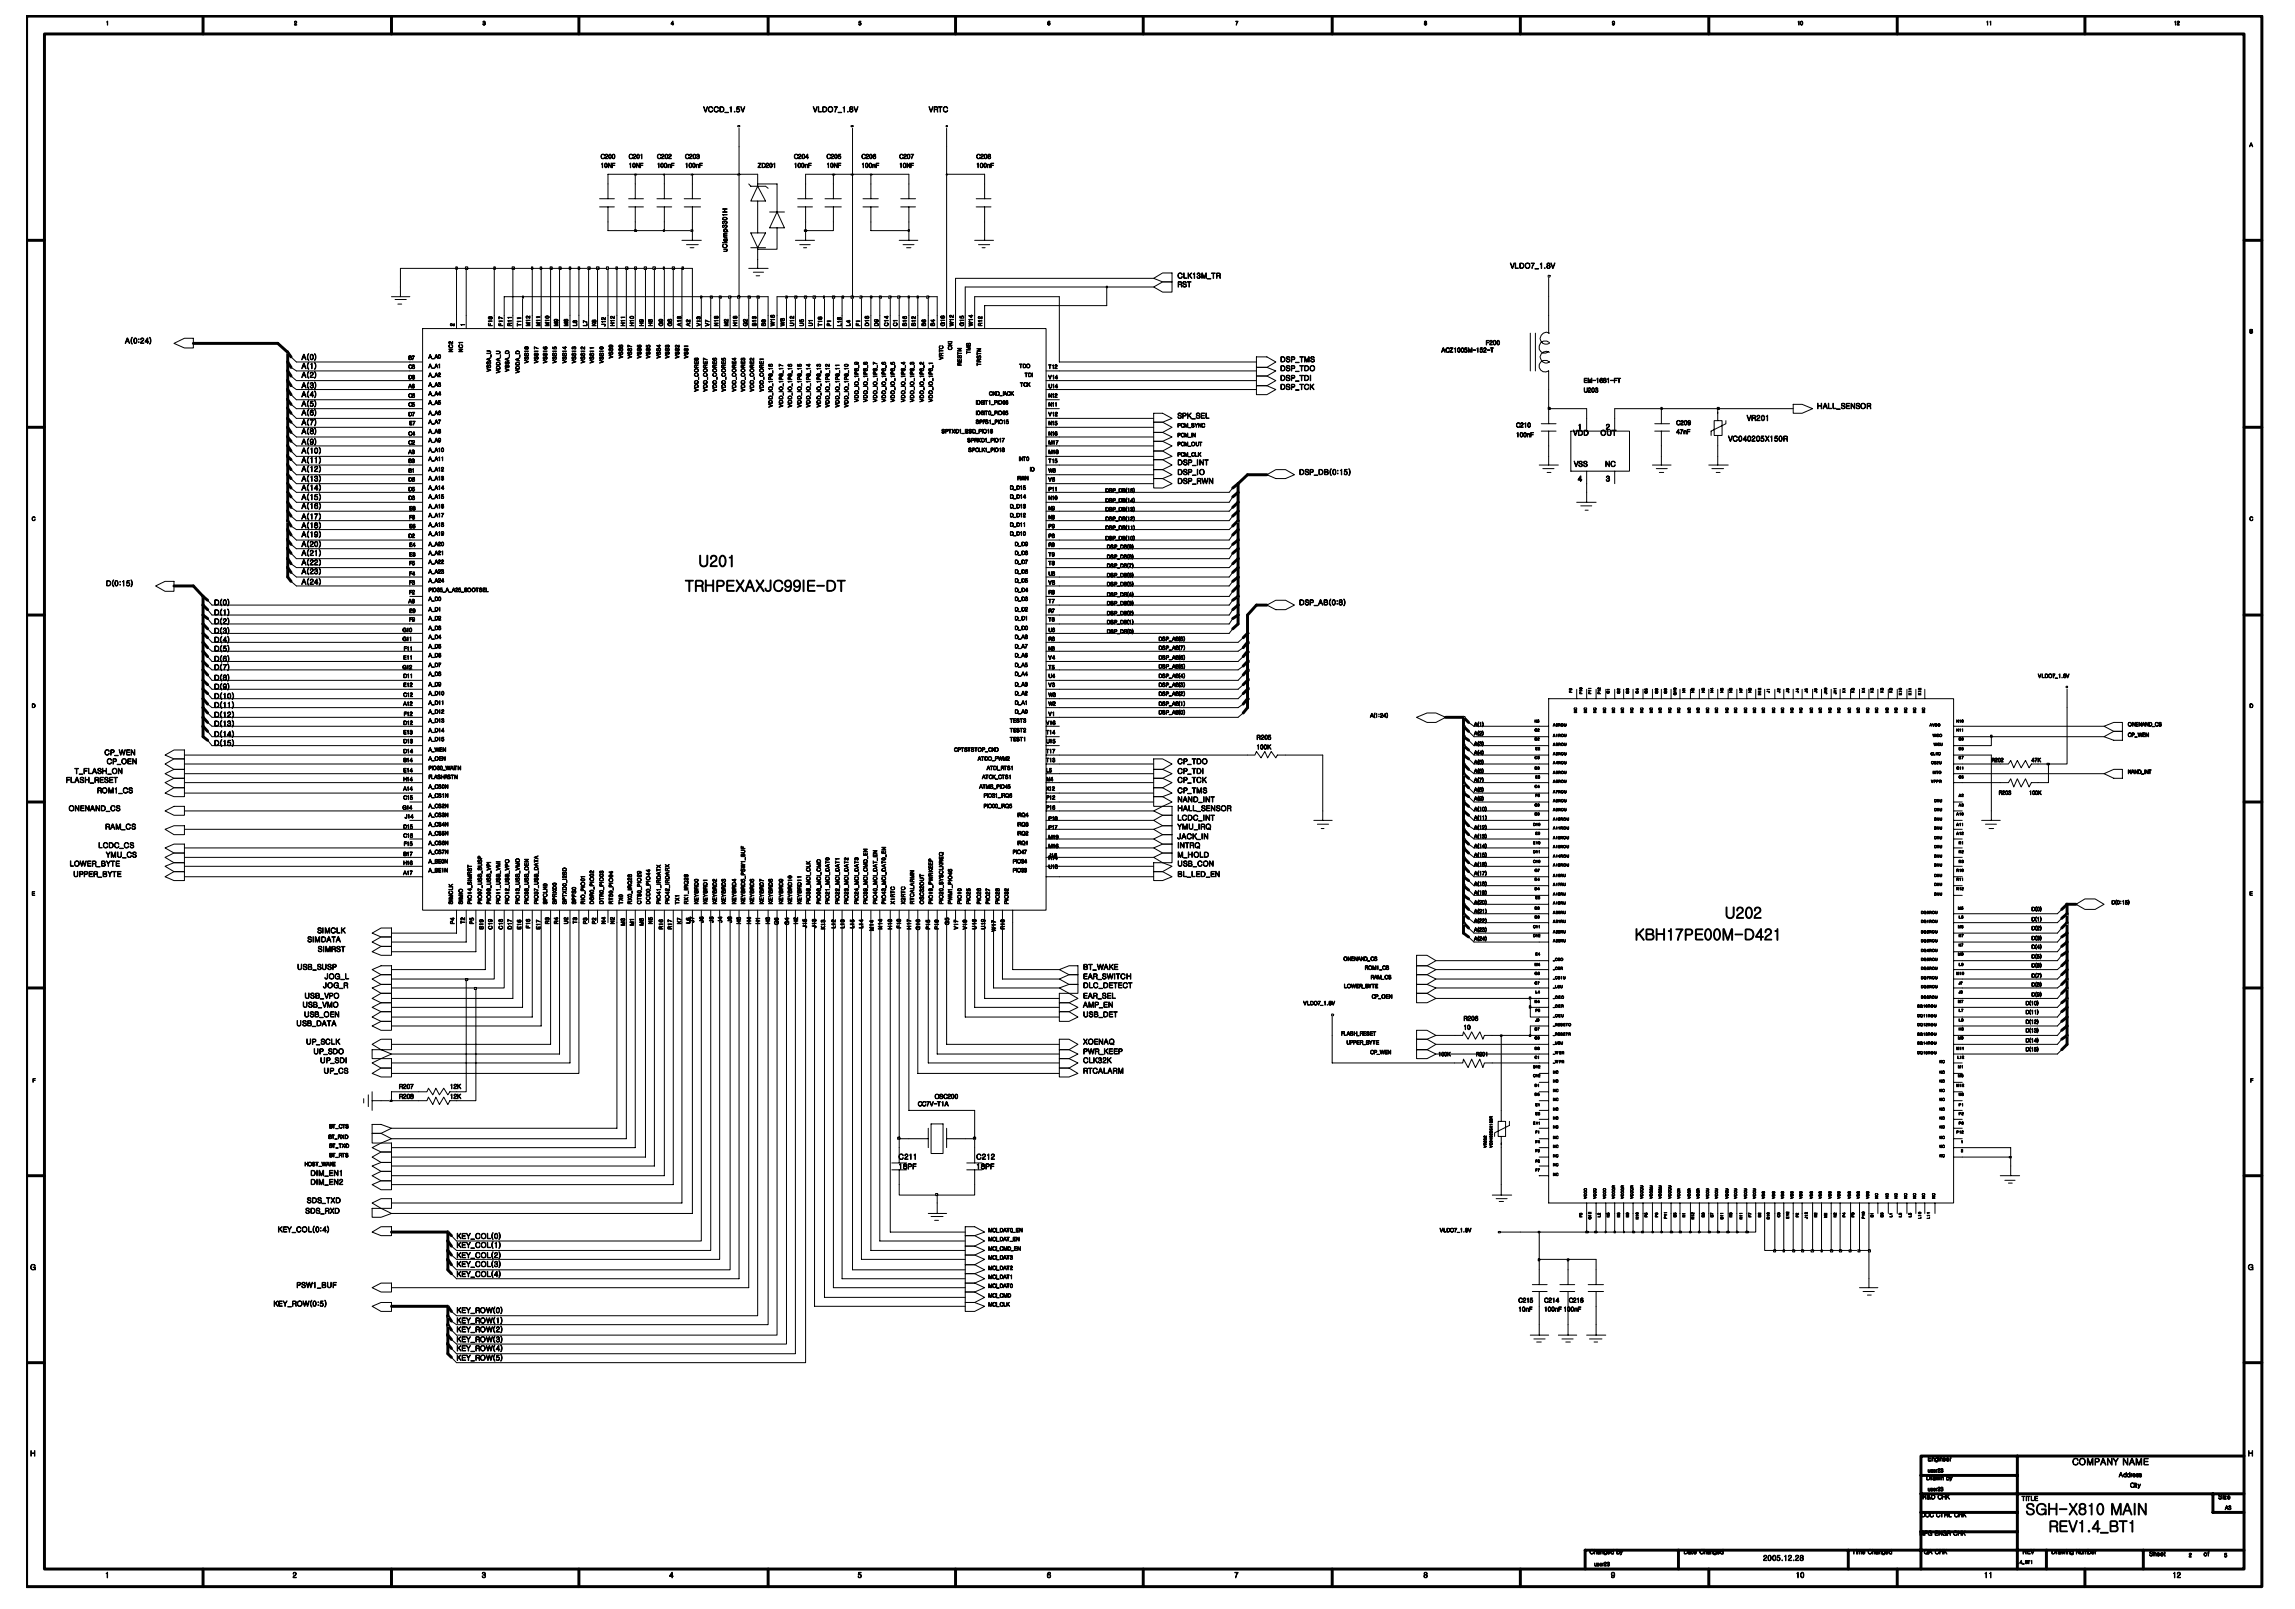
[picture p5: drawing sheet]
<svg xmlns="http://www.w3.org/2000/svg" width="191mm" height="134mm" viewBox="0 0 191 134" stroke-linecap="round" stroke-linejoin="round" font-family="sans-serif">
<defs><g id="words">
<text font-size="21.2" fill="#9cf" x="53.8" y="94.7" transform="rotate(-34 53.8 94.7)">Mobilchips</text>
<g font-size="1.3">
<text x="58" y="47">U201</text>
<text x="56.9" y="49.1">TRHPEXAXJC99IE-DT</text>
<text x="143.2" y="76.2">U202</text>
<text x="135.7" y="78">KBH17PE00M-D421</text>
<text x="168.1" y="125.7">SGH-X810 MAIN</text>
<text x="170" y="127.1">REV1.4_BT1</text>
</g>
<text font-size=".8" x="172" y="121.6">COMPANY NAME</text>
<g font-size=".6">
<text x="58.4" y="9.3">VCCD_1.5V</text>
<text x="67.5" y="9.3">VLDO7_1.8V</text>
<text x="77.1" y="9.3">VRTC</text>
<text x="97.7" y="23.8">RST</text>
<text x="97.7" y="23.1">CLK13M_TR</text>
<text x="125.4" y="22.3">VLDO7_1.8V</text>
<text x="10.4" y="28.5">A(0:24)</text>
<text x="25" y="29.8">A(0)</text>
<text x="25" y="35.3">A(7)</text>
<text x="25" y="34.5">A(6)</text>
<text x="25" y="33.7">A(5)</text>
<text x="25" y="32.9">A(4)</text>
<text x="25" y="32.2">A(3)</text>
<text x="25" y="31.3">A(2)</text>
<text x="25" y="30.6">A(1)</text>
<text x="97.7" y="34.7">SPK_SEL</text>
<text x="106.3" y="31.6">DSP_TDI</text>
<text x="106.3" y="30.8">DSP_TDO</text>
<text x="106.3" y="30">DSP_TMS</text>
<text x="106.3" y="32.3">DSP_TCK</text>
<text x="131" y="35.6">1</text>
<text x="133.3" y="35.6">2</text>
<text x="145" y="34.9">VR201</text>
<text x="150.8" y="33.9">HALL_SENSOR</text>
<text x="25" y="41.5">A(15)</text>
<text x="25" y="40.7">A(14)</text>
<text x="25" y="39.9">A(13)</text>
<text x="25" y="39.1">A(12)</text>
<text x="25" y="38.4">A(11)</text>
<text x="25" y="37.6">A(10)</text>
<text x="25" y="36.9">A(9)</text>
<text x="25" y="36">A(8)</text>
<text x="97.7" y="40.1">DSP_RWN</text>
<text x="97.7" y="39.4">DSP_IO</text>
<text x="97.7" y="38.6">DSP_INT</text>
<text x="107.8" y="39.4">DSP_DB(0:15)</text>
<text x="130.6" y="36.1">VDD</text>
<text x="130.6" y="38.7">VSS</text>
<text x="131" y="39.9">4</text>
<text x="132.8" y="36.1">OUT</text>
<text x="133.2" y="38.7">NC</text>
<text x="133.3" y="39.9">3</text>
<text x="143.5" y="36.6">VC040205X150R</text>
<text x="25" y="47.6">A(23)</text>
<text x="25" y="46.9">A(22)</text>
<text x="25" y="46.1">A(21)</text>
<text x="25" y="45.4">A(20)</text>
<text x="25" y="44.6">A(19)</text>
<text x="25" y="43.8">A(18)</text>
<text x="25" y="43.1">A(17)</text>
<text x="25" y="42.2">A(16)</text>
<text x="8.8" y="48.6">D(0:15)</text>
<text x="17.8" y="53.3">D(4)</text>
<text x="17.8" y="52.6">D(3)</text>
<text x="17.8" y="51.8">D(2)</text>
<text x="17.8" y="51">D(1)</text>
<text x="17.8" y="50.2">D(0)</text>
<text x="25" y="48.5">A(24)</text>
<text x="107.8" y="50.2">DSP_AB(0:8)</text>
<text x="17.8" y="59.5">D(12)</text>
<text x="17.8" y="58.7">D(11)</text>
<text x="17.8" y="58">D(10)</text>
<text x="17.8" y="57.2">D(9)</text>
<text x="17.8" y="56.5">D(8)</text>
<text x="17.8" y="55.6">D(7)</text>
<text x="17.8" y="54.9">D(6)</text>
<text x="17.8" y="54">D(5)</text>
<text x="5.5" y="64.9">FLASH_RESET</text>
<text x="6.2" y="64.2">T_FLASH_ON</text>
<text x="8" y="65.8">ROM1_CS</text>
<text x="8.7" y="62.7">CP_WEN</text>
<text x="8.9" y="63.4">CP_OEN</text>
<text x="17.8" y="61.9">D(15)</text>
<text x="17.8" y="60.3">D(13)</text>
<text x="17.8" y="61.1">D(14)</text>
<text x="97.7" y="64.9">CP_TCK</text>
<text x="97.7" y="64.2">CP_TDI</text>
<text x="97.7" y="63.4">CP_TDO</text>
<text x="97.7" y="65.8">CP_TMS</text>
<text x="5.7" y="67.3">ONENAND_CS</text>
<text x="5.8" y="71.9">LOWER_BYTE</text>
<text x="8.2" y="70.4">LCDC_CS</text>
<text x="8.7" y="68.8">RAM_CS</text>
<text x="8.8" y="71.1">YMU_CS</text>
<text x="97.7" y="71.1">M_HOLD</text>
<text x="97.7" y="70.4">INTRQ</text>
<text x="97.7" y="69.6">JACK_IN</text>
<text x="97.7" y="68.8">YMU_IRQ</text>
<text x="97.7" y="68.1">LCDC_INT</text>
<text x="97.7" y="66.6">NAND_INT</text>
<text x="97.7" y="71.9">USB_CON</text>
<text x="97.7" y="67.3">HALL_SENSOR</text>
<text x="6.1" y="72.8">UPPER_BYTE</text>
<text x="26.3" y="77.4">SIMCLK</text>
<text x="97.7" y="72.8">BL_LED_EN</text>
<text x="24.7" y="80.5">USB_SUSP</text>
<text x="25.1" y="83.6">USB_VMO</text>
<text x="25.3" y="82.8">USB_VPO</text>
<text x="25.5" y="78.2">SIMDATA</text>
<text x="26.4" y="79">SIMRST</text>
<text x="26.8" y="82">JOG_R</text>
<text x="27" y="81.2">JOG_L</text>
<text x="89.9" y="83.6">AMP_EN</text>
<text x="89.9" y="82.8">EAR_SEL</text>
<text x="89.9" y="82">DLC_DETECT</text>
<text x="89.9" y="81.2">EAR_SWITCH</text>
<text x="89.9" y="80.5">BT_WAKE</text>
<text x="24.6" y="85.1">USB_DATA</text>
<text x="25.2" y="84.4">USB_OEN</text>
<text x="25.4" y="86.7">UP_SCLK</text>
<text x="26" y="87.5">UP_SDO</text>
<text x="26.6" y="88.2">UP_SDI</text>
<text x="26.9" y="89.1">UP_CS</text>
<text x="89.9" y="89.1">RTCALARM</text>
<text x="89.9" y="88.2">CLK32K</text>
<text x="89.9" y="87.5">PWR_KEEP</text>
<text x="89.9" y="86.7">XOENAQ</text>
<text x="89.9" y="84.4">USB_DET</text>
<text x="25.3" y="100.7">SDS_RXD</text>
<text x="25.5" y="99.8">SDS_TXD</text>
<text x="25.8" y="97.6">DIM_EN1</text>
<text x="25.8" y="98.3">DIM_EN2</text>
<text x="74.6" y="96.2">C211</text>
<text x="74.6" y="97">18PF</text>
<text x="81" y="96.2">C212</text>
<text x="81" y="97">18PF</text>
<text x="2.5" y="105.4">G</text>
<text x="23.1" y="102.2">KEY_COL(0:4)</text>
<text x="24.6" y="106.9">PSW1_BUF</text>
<text x="37.9" y="102.8">KEY_COL(0)</text>
<text x="37.9" y="103.5">KEY_COL(1)</text>
<text x="37.9" y="104.4">KEY_COL(2)</text>
<text x="37.9" y="105.1">KEY_COL(3)</text>
<text x="37.9" y="105.9">KEY_COL(4)</text>
<text x="186.6" y="105.4">G</text>
<text x="22.7" y="108.4">KEY_ROW(0:5)</text>
<text x="37.9" y="112.1">KEY_ROW(4)</text>
<text x="37.9" y="112.9">KEY_ROW(5)</text>
<text x="37.9" y="108.9">KEY_ROW(0)</text>
<text x="37.9" y="109.8">KEY_ROW(1)</text>
<text x="37.9" y="110.5">KEY_ROW(2)</text>
<text x="37.9" y="111.4">KEY_ROW(3)</text>
<text x="2.5" y="120.8">H</text>
<text x="186.6" y="120.8">H</text>
<text x="8.7" y="130.9">1</text>
<text x="24.3" y="130.9">2</text>
<text x="40" y="130.9">3</text>
<text x="55.5" y="130.9">4</text>
<text x="71.2" y="130.9">5</text>
<text x="86.9" y="130.9">6</text>
<text x="102.5" y="130.9">7</text>
<text x="118.2" y="130.9">8</text>
<text x="133.7" y="130.9">9</text>
<text x="146.4" y="129.5">2005.12.28</text>
<text x="149.1" y="130.9">10</text>
<text x="164.7" y="130.9">11</text>
<text x="180.3" y="130.9">12</text>
</g>
<g font-size=".5">
<text x="49.9" y="13.2">C200</text>
<text x="49.9" y="13.9">10NF</text>
<text x="52.2" y="13.2">C201</text>
<text x="52.2" y="13.9">10NF</text>
<text x="54.5" y="13.2">C202</text>
<text x="54.5" y="13.9">100nF</text>
<text x="56.9" y="13.9">100nF</text>
<text x="56.9" y="13.2">C203</text>
<text x="62.9" y="13.9">ZD201</text>
<text x="65.9" y="13.2">C204</text>
<text x="65.9" y="13.9">100nF</text>
<text x="68.6" y="13.2">C205</text>
<text x="68.6" y="13.9">10NF</text>
<text x="71.5" y="13.2">C206</text>
<text x="71.5" y="13.9">100nF</text>
<text x="74.6" y="13.9">10NF</text>
<text x="74.6" y="13.2">C207</text>
<text x="81" y="13.2">C208</text>
<text x="81" y="13.9">100nF</text>
<text x="60.4" y="20.9" transform="rotate(-90 60.4 20.9)">uClamp3301H</text>
<text x="119.6" y="29.2">ACZ1005M-152-T</text>
<text x="123.3" y="28.6">F200</text>
<text x="125.8" y="35.5">C210</text>
<text x="131.5" y="32.6">U203</text>
<text x="131.5" y="31.8">EM-1681-FT</text>
<text x="139.1" y="35.3">C209</text>
<text x="125.8" y="36.3">100nF</text>
<text x="139.1" y="36">47nF</text>
<text x="104.3" y="62.2">100K</text>
<text x="104.3" y="61.4">R205</text>
<text x="121.5" y="85.4">10</text>
<text x="121.5" y="84.7">R206</text>
<text x="33.1" y="90.3">R207</text>
<text x="33.1" y="91.2">R208</text>
<text x="37.3" y="90.3">12K</text>
<text x="37.3" y="91.2">12K</text>
<text x="76.2" y="91.8">CC7V-T1A</text>
<text x="77.6" y="91.2">OSC200</text>
<text x="126" y="108.1">C215</text>
<text x="126" y="108.8">10nF</text>
<text x="128.2" y="108.1">C214</text>
<text x="128.2" y="108.8">100nF 100nF</text>
<text x="130.2" y="108.1">C216</text>
<text x="159.5" y="125.9">DOC CTRL CHK</text>
<text x="159.6" y="124.4">R&amp;D CHK</text>
<text x="159.9" y="122.8">Drawn by</text>
<text x="160" y="121.2">Engineer</text>
<text x="167.8" y="124.5">TITLE</text>
<text x="175.9" y="122.6">Address</text>
<text x="176.8" y="123.4">City</text>
<text x="184.1" y="124.4">Size</text>
<text x="131.9" y="129">Changed by</text>
<text x="139.7" y="129">Date Changed</text>
<text x="153.7" y="129">Time Changed</text>
<text x="159.3" y="127.4">MFG ENGR CHK</text>
<text x="159.7" y="129">QA CHK</text>
<text x="167.9" y="129">REV</text>
<text x="170.3" y="129">Drawing Number</text>
<text x="178.4" y="129.1">Sheet</text>
<text x="182.9" y="129.1">of</text>
</g>
<g font-size=".4">
<text x="8.8" y="2.1">1</text>
<text x="24.4" y="2.1">2</text>
<text x="40.1" y="2.1">3</text>
<text x="55.7" y="2.1">4</text>
<text x="71.3" y="2.1">5</text>
<text x="86.9" y="2.1">6</text>
<text x="102.5" y="2.1">7</text>
<text x="118.2" y="2.1">8</text>
<text x="133.8" y="2.1">9</text>
<text x="149.2" y="2.1">10</text>
<text x="164.9" y="2.1">11</text>
<text x="180.5" y="2.1">12</text>
<text x="186.7" y="12.2">A</text>
<text x="33.9" y="29.8">B7</text>
<text x="35.6" y="29.7">A_A0</text>
<text x="37.6" y="29.2" transform="rotate(-90 37.6 29.2)">NC2</text>
<text x="37.7" y="27.1" transform="rotate(-90 37.7 27.1)">2</text>
<text x="38.4" y="29.2" transform="rotate(-90 38.4 29.2)">NC1</text>
<text x="38.6" y="27.1" transform="rotate(-90 38.6 27.1)">1</text>
<text x="40.9" y="27.1" transform="rotate(-90 40.9 27.1)">F18</text>
<text x="41.7" y="27.1" transform="rotate(-90 41.7 27.1)">F17</text>
<text x="42.5" y="27.1" transform="rotate(-90 42.5 27.1)">R11</text>
<text x="43.2" y="27.1" transform="rotate(-90 43.2 27.1)">T11</text>
<text x="44" y="27.1" transform="rotate(-90 44 27.1)">M12</text>
<text x="44.8" y="27.1" transform="rotate(-90 44.8 27.1)">M11</text>
<text x="45.6" y="27.1" transform="rotate(-90 45.6 27.1)">M10</text>
<text x="46.3" y="27.1" transform="rotate(-90 46.3 27.1)">M9</text>
<text x="47.1" y="27.1" transform="rotate(-90 47.1 27.1)">M8</text>
<text x="47.9" y="27.1" transform="rotate(-90 47.9 27.1)">L8</text>
<text x="48.7" y="27.1" transform="rotate(-90 48.7 27.1)">L7</text>
<text x="49.5" y="27.1" transform="rotate(-90 49.5 27.1)">K8</text>
<text x="50.3" y="27.1" transform="rotate(-90 50.3 27.1)">J12</text>
<text x="50.9" y="29.7" transform="rotate(-90 50.9 29.7)">VSS9</text>
<text x="51" y="27.1" transform="rotate(-90 51 27.1)">H12</text>
<text x="51.7" y="29.7" transform="rotate(-90 51.7 29.7)">VSS8</text>
<text x="51.9" y="27.1" transform="rotate(-90 51.9 27.1)">H11</text>
<text x="52.4" y="29.7" transform="rotate(-90 52.4 29.7)">VSS7</text>
<text x="52.6" y="27.1" transform="rotate(-90 52.6 27.1)">H10</text>
<text x="53.2" y="29.7" transform="rotate(-90 53.2 29.7)">VSS6</text>
<text x="53.4" y="27.1" transform="rotate(-90 53.4 27.1)">H9</text>
<text x="54" y="29.7" transform="rotate(-90 54 29.7)">VSS5</text>
<text x="54.2" y="27.1" transform="rotate(-90 54.2 27.1)">H8</text>
<text x="54.8" y="29.7" transform="rotate(-90 54.8 29.7)">VSS4</text>
<text x="55" y="27.1" transform="rotate(-90 55 27.1)">G9</text>
<text x="55.5" y="29.7" transform="rotate(-90 55.5 29.7)">VSS3</text>
<text x="55.8" y="27.1" transform="rotate(-90 55.8 27.1)">G8</text>
<text x="56.4" y="29.7" transform="rotate(-90 56.4 29.7)">VSS2</text>
<text x="56.5" y="27.1" transform="rotate(-90 56.5 27.1)">A18</text>
<text x="57.1" y="29.7" transform="rotate(-90 57.1 29.7)">VSS1</text>
<text x="57.3" y="27.1" transform="rotate(-90 57.3 27.1)">A2</text>
<text x="58.2" y="27.1" transform="rotate(-90 58.2 27.1)">V13</text>
<text x="58.9" y="27.1" transform="rotate(-90 58.9 27.1)">V7</text>
<text x="59.6" y="27.1" transform="rotate(-90 59.6 27.1)">N18</text>
<text x="60.4" y="27.1" transform="rotate(-90 60.4 27.1)">M2</text>
<text x="61.2" y="27.1" transform="rotate(-90 61.2 27.1)">H18</text>
<text x="62" y="27.1" transform="rotate(-90 62 27.1)">G2</text>
<text x="62.8" y="27.1" transform="rotate(-90 62.8 27.1)">B13</text>
<text x="63.5" y="27.1" transform="rotate(-90 63.5 27.1)">B8</text>
<text x="64.3" y="27.1" transform="rotate(-90 64.3 27.1)">W18</text>
<text x="65.1" y="27.1" transform="rotate(-90 65.1 27.1)">W8</text>
<text x="65.9" y="27.1" transform="rotate(-90 65.9 27.1)">U12</text>
<text x="66.7" y="27.1" transform="rotate(-90 66.7 27.1)">U5</text>
<text x="67.4" y="27.1" transform="rotate(-90 67.4 27.1)">U1</text>
<text x="68.2" y="27.1" transform="rotate(-90 68.2 27.1)">T18</text>
<text x="69" y="27.1" transform="rotate(-90 69 27.1)">P1</text>
<text x="69.8" y="27.1" transform="rotate(-90 69.8 27.1)">L16</text>
<text x="70.6" y="27.1" transform="rotate(-90 70.6 27.1)">L4</text>
<text x="71.4" y="27.1" transform="rotate(-90 71.4 27.1)">F1</text>
<text x="72.1" y="27.1" transform="rotate(-90 72.1 27.1)">D18</text>
<text x="72.9" y="27.1" transform="rotate(-90 72.9 27.1)">D9</text>
<text x="73.7" y="27.1" transform="rotate(-90 73.7 27.1)">C14</text>
<text x="74.5" y="27.1" transform="rotate(-90 74.5 27.1)">C1</text>
<text x="75.3" y="27.1" transform="rotate(-90 75.3 27.1)">B16</text>
<text x="76" y="27.1" transform="rotate(-90 76 27.1)">B12</text>
<text x="76.8" y="27.1" transform="rotate(-90 76.8 27.1)">B6</text>
<text x="77.6" y="27.1" transform="rotate(-90 77.6 27.1)">B4</text>
<text x="78.3" y="29.8" transform="rotate(-90 78.3 29.8)">VRTC</text>
<text x="78.4" y="27.1" transform="rotate(-90 78.4 27.1)">G18</text>
<text x="79" y="29" transform="rotate(-90 79 29)">CKI</text>
<text x="79.1" y="27.1" transform="rotate(-90 79.1 27.1)">W12</text>
<text x="80" y="27.1" transform="rotate(-90 80 27.1)">G15</text>
<text x="80.5" y="29.4" transform="rotate(-90 80.5 29.4)">TMS</text>
<text x="80.7" y="27.1" transform="rotate(-90 80.7 27.1)">W14</text>
<text x="81.5" y="27.1" transform="rotate(-90 81.5 27.1)">R12</text>
<text x="186.7" y="27.6">B</text>
<text x="33.9" y="30.6">C8</text>
<text x="33.9" y="32.2">A6</text>
<text x="33.9" y="33">C6</text>
<text x="33.9" y="33.7">C5</text>
<text x="33.9" y="34.5">D7</text>
<text x="33.9" y="31.5">D8</text>
<text x="34" y="35.3">E7</text>
<text x="35.6" y="30.5">A_A1</text>
<text x="35.6" y="32.1">A_A3</text>
<text x="35.6" y="32.8">A_A4</text>
<text x="35.6" y="33.6">A_A5</text>
<text x="35.6" y="34.4">A_A6</text>
<text x="35.6" y="35.2">A_A7</text>
<text x="35.6" y="35.9">A_A8</text>
<text x="35.6" y="31.3">A_A2</text>
<text x="40.7" y="30.8" transform="rotate(-90 40.7 30.8)">VSSA_U</text>
<text x="41.5" y="31" transform="rotate(-90 41.5 31)">VDDA_U</text>
<text x="42.3" y="30.8" transform="rotate(-90 42.3 30.8)">VSSA_D</text>
<text x="43.1" y="31" transform="rotate(-90 43.1 31)">VDDA_D</text>
<text x="43.9" y="30.1" transform="rotate(-90 43.9 30.1)">VSS18</text>
<text x="44.7" y="30.1" transform="rotate(-90 44.7 30.1)">VSS17</text>
<text x="45.4" y="30.1" transform="rotate(-90 45.4 30.1)">VSS16</text>
<text x="46.2" y="30.1" transform="rotate(-90 46.2 30.1)">VSS15</text>
<text x="47" y="30.1" transform="rotate(-90 47 30.1)">VSS14</text>
<text x="47.8" y="30.1" transform="rotate(-90 47.8 30.1)">VSS13</text>
<text x="48.5" y="30.1" transform="rotate(-90 48.5 30.1)">VSS12</text>
<text x="49.3" y="30.1" transform="rotate(-90 49.3 30.1)">VSS11</text>
<text x="50.1" y="30.1" transform="rotate(-90 50.1 30.1)">VSS10</text>
<text x="58" y="32.5" transform="rotate(-90 58 32.5)">VDD_CORE8</text>
<text x="58.7" y="32.5" transform="rotate(-90 58.7 32.5)">VDD_CORE7</text>
<text x="59.5" y="32.5" transform="rotate(-90 59.5 32.5)">VDD_CORE6</text>
<text x="60.2" y="32.5" transform="rotate(-90 60.2 32.5)">VDD_CORE5</text>
<text x="61.1" y="32.5" transform="rotate(-90 61.1 32.5)">VDD_CORE4</text>
<text x="61.8" y="32.5" transform="rotate(-90 61.8 32.5)">VDD_CORE3</text>
<text x="62.6" y="32.5" transform="rotate(-90 62.6 32.5)">VDD_CORE2</text>
<text x="63.4" y="32.5" transform="rotate(-90 63.4 32.5)">VDD_CORE1</text>
<text x="64.1" y="33.8" transform="rotate(-90 64.1 33.8)">VDD_IO_1P8_18</text>
<text x="65" y="33.8" transform="rotate(-90 65 33.8)">VDD_IO_1P8_17</text>
<text x="65.7" y="33.8" transform="rotate(-90 65.7 33.8)">VDD_IO_1P8_16</text>
<text x="66.5" y="33.8" transform="rotate(-90 66.5 33.8)">VDD_IO_1P8_15</text>
<text x="67.3" y="33.8" transform="rotate(-90 67.3 33.8)">VDD_IO_1P8_14</text>
<text x="68.1" y="33.8" transform="rotate(-90 68.1 33.8)">VDD_IO_1P8_13</text>
<text x="68.8" y="33.8" transform="rotate(-90 68.8 33.8)">VDD_IO_1P8_12</text>
<text x="69.7" y="33.8" transform="rotate(-90 69.7 33.8)">VDD_IO_1P8_11</text>
<text x="70.4" y="33.8" transform="rotate(-90 70.4 33.8)">VDD_IO_1P8_10</text>
<text x="71.3" y="33.4" transform="rotate(-90 71.3 33.4)">VDD_IO_1P8_9</text>
<text x="72" y="33.4" transform="rotate(-90 72 33.4)">VDD_IO_1P8_8</text>
<text x="72.8" y="33.4" transform="rotate(-90 72.8 33.4)">VDD_IO_1P8_7</text>
<text x="73.5" y="33.4" transform="rotate(-90 73.5 33.4)">VDD_IO_1P8_6</text>
<text x="74.3" y="33.4" transform="rotate(-90 74.3 33.4)">VDD_IO_1P8_5</text>
<text x="75.1" y="33.4" transform="rotate(-90 75.1 33.4)">VDD_IO_1P8_4</text>
<text x="75.9" y="33.4" transform="rotate(-90 75.9 33.4)">VDD_IO_1P8_3</text>
<text x="76.7" y="33.4" transform="rotate(-90 76.7 33.4)">VDD_IO_1P8_2</text>
<text x="77.4" y="33.4" transform="rotate(-90 77.4 33.4)">VDD_IO_1P8_1</text>
<text x="78.2" y="35.9">SPTXD1_I2SD_PIO16</text>
<text x="79.8" y="30.4" transform="rotate(-90 79.8 30.4)">RESTN</text>
<text x="81" y="35.2">SPFS1_PIO15</text>
<text x="81" y="34.4">IOBIT0_PIO05</text>
<text x="81" y="33.6">IOBIT1_PIO06</text>
<text x="81.4" y="30.4" transform="rotate(-90 81.4 30.4)">TRSTN</text>
<text x="82.1" y="32.8">CKO_IACK</text>
<text x="84.6" y="30.5">TDO</text>
<text x="84.7" y="32.1">TCK</text>
<text x="85.1" y="31.3">TDI</text>
<text x="87" y="35.3">N15</text>
<text x="87" y="34.5">V12</text>
<text x="87" y="33.7">N11</text>
<text x="87" y="33">N12</text>
<text x="87" y="32.2">U14</text>
<text x="87" y="31.5">V14</text>
<text x="87" y="30.6">T12</text>
<text x="97.7" y="35.5">PCM_SYNC</text>
<text x="33.9" y="37.7">A3</text>
<text x="33.9" y="38.4">B3</text>
<text x="33.9" y="39.2">B1</text>
<text x="33.9" y="36.1">C4</text>
<text x="33.9" y="36.9">C2</text>
<text x="33.9" y="39.9">D6</text>
<text x="33.9" y="40.7">D5</text>
<text x="33.9" y="41.5">D3</text>
<text x="35.6" y="37.5">A_A10</text>
<text x="35.6" y="38.2">A_A11</text>
<text x="35.6" y="39.1">A_A12</text>
<text x="35.6" y="36.7">A_A9</text>
<text x="35.6" y="39.8">A_A13</text>
<text x="35.6" y="40.6">A_A14</text>
<text x="35.6" y="41.4">A_A15</text>
<text x="80.3" y="36.7">SPRXD1_PIO17</text>
<text x="80.4" y="37.5">SPCLK1_PIO18</text>
<text x="83.8" y="41.4">D_D14</text>
<text x="83.8" y="40.6">D_D15</text>
<text x="84.4" y="39.8">RWN</text>
<text x="84.6" y="38.2">INT0</text>
<text x="85.5" y="39.1">IO</text>
<text x="87" y="37.7">M18</text>
<text x="87" y="36.9">M17</text>
<text x="87" y="38.4">T15</text>
<text x="87" y="39.2">W6</text>
<text x="87" y="41.5">N10</text>
<text x="87" y="40.7">P11</text>
<text x="87" y="39.9">V6</text>
<text x="87" y="36.1">N16</text>
<text x="91.7" y="41.7">DSP_DB(14)</text>
<text x="91.7" y="40.9">DSP_DB(15)</text>
<text x="97.7" y="37.9">PCM_CLK</text>
<text x="97.7" y="37">PCM_OUT</text>
<text x="97.7" y="36.3">PCM_IN</text>
<text x="2.6" y="43.2">C</text>
<text x="33.9" y="44.6">D2</text>
<text x="34" y="46.9">F5</text>
<text x="34" y="47.8">F4</text>
<text x="34" y="42.3">E8</text>
<text x="34" y="43.1">F8</text>
<text x="34" y="43.8">E6</text>
<text x="34" y="45.4">E4</text>
<text x="34" y="46.2">E3</text>
<text x="35.6" y="47.6">A_A23</text>
<text x="35.6" y="42.2">A_A16</text>
<text x="35.6" y="42.9">A_A17</text>
<text x="35.6" y="43.7">A_A18</text>
<text x="35.6" y="44.4">A_A19</text>
<text x="35.6" y="45.3">A_A20</text>
<text x="35.6" y="46">A_A21</text>
<text x="35.6" y="46.8">A_A22</text>
<text x="83.8" y="44.4">D_D10</text>
<text x="83.8" y="43.7">D_D11</text>
<text x="83.8" y="42.9">D_D12</text>
<text x="83.8" y="42.2">D_D13</text>
<text x="84.2" y="47.6">D_D6</text>
<text x="84.2" y="46.8">D_D7</text>
<text x="84.2" y="46">D_D8</text>
<text x="84.2" y="45.3">D_D9</text>
<text x="87" y="47.8">U8</text>
<text x="87" y="46.9">T8</text>
<text x="87" y="46.2">T9</text>
<text x="87" y="45.4">R9</text>
<text x="87" y="44.6">P8</text>
<text x="87" y="43.8">P9</text>
<text x="87" y="43.1">N8</text>
<text x="87" y="42.3">N9</text>
<text x="91.7" y="44.8">DSP_DB(10)</text>
<text x="91.7" y="43.9">DSP_DB(11)</text>
<text x="91.7" y="43.2">DSP_DB(12)</text>
<text x="91.7" y="42.4">DSP_DB(13)</text>
<text x="91.9" y="47.9">DSP_DB(6)</text>
<text x="91.9" y="47.1">DSP_DB(7)</text>
<text x="91.9" y="46.4">DSP_DB(8)</text>
<text x="91.9" y="45.5">DSP_DB(9)</text>
<text x="186.7" y="43.2">C</text>
<text x="33.4" y="52.4">G10</text>
<text x="33.4" y="53.2">G11</text>
<text x="33.5" y="54">F11</text>
<text x="33.9" y="50">A8</text>
<text x="34" y="49.3">F2</text>
<text x="34" y="51.6">F9</text>
<text x="34" y="50.8">E9</text>
<text x="34" y="48.5">F3</text>
<text x="35.6" y="49.1">PIO35_A_A25_BOOTSEL</text>
<text x="35.6" y="52.3">A_D3</text>
<text x="35.6" y="53">A_D4</text>
<text x="35.6" y="53.8">A_D5</text>
<text x="35.6" y="49.9">A_D0</text>
<text x="35.6" y="51.5">A_D2</text>
<text x="35.6" y="50.7">A_D1</text>
<text x="35.6" y="48.3">A_A24</text>
<text x="84.2" y="48.3">D_D5</text>
<text x="84.2" y="52.3">D_D0</text>
<text x="84.2" y="51.5">D_D1</text>
<text x="84.2" y="50.7">D_D2</text>
<text x="84.2" y="49.9">D_D3</text>
<text x="84.2" y="49.1">D_D4</text>
<text x="84.2" y="53.8">D_A7</text>
<text x="84.2" y="53">D_A8</text>
<text x="87" y="49.3">R8</text>
<text x="87" y="48.5">V8</text>
<text x="87" y="52.4">U6</text>
<text x="87" y="51.6">T6</text>
<text x="87" y="50.8">R7</text>
<text x="87" y="50">T7</text>
<text x="87" y="54">N6</text>
<text x="87" y="53.2">R6</text>
<text x="91.9" y="51.8">DSP_DB(1)</text>
<text x="91.9" y="51">DSP_DB(2)</text>
<text x="91.9" y="50.2">DSP_DB(3)</text>
<text x="91.9" y="49.5">DSP_DB(4)</text>
<text x="91.9" y="48.6">DSP_DB(5)</text>
<text x="91.9" y="52.6">DSP_DB(0)</text>
<text x="96.2" y="53.9">DSP_AB(7)</text>
<text x="96.2" y="53.2">DSP_AB(8)</text>
<text x="2.6" y="58.7">D</text>
<text x="33.4" y="55.5">G12</text>
<text x="33.5" y="56.2">D11</text>
<text x="33.5" y="57">E12</text>
<text x="33.5" y="54.7">E11</text>
<text x="33.5" y="57.8">C12</text>
<text x="33.5" y="58.5">A12</text>
<text x="33.5" y="59.4">F12</text>
<text x="35.6" y="55.3">A_D7</text>
<text x="35.6" y="56.1">A_D8</text>
<text x="35.6" y="56.9">A_D9</text>
<text x="35.6" y="54.5">A_D6</text>
<text x="35.6" y="57.7">A_D10</text>
<text x="35.6" y="58.5">A_D11</text>
<text x="35.6" y="59.2">A_D12</text>
<text x="35.6" y="59.9">A_D13</text>
<text x="83.8" y="59.9">TEST3</text>
<text x="84.2" y="59.2">D_A0</text>
<text x="84.2" y="58.5">D_A1</text>
<text x="84.2" y="57.7">D_A2</text>
<text x="84.2" y="56.9">D_A3</text>
<text x="84.2" y="56.1">D_A4</text>
<text x="84.2" y="55.3">D_A5</text>
<text x="84.2" y="54.5">D_A6</text>
<text x="87" y="59.4">V1</text>
<text x="87" y="58.5">W2</text>
<text x="87" y="57.8">W3</text>
<text x="87" y="57">V3</text>
<text x="87" y="56.2">U4</text>
<text x="87" y="55.5">T5</text>
<text x="87" y="54.7">V4</text>
<text x="96.2" y="59.3">DSP_AB(0)</text>
<text x="96.2" y="58.5">DSP_AB(1)</text>
<text x="96.2" y="57.7">DSP_AB(2)</text>
<text x="96.2" y="57">DSP_AB(3)</text>
<text x="96.2" y="56.2">DSP_AB(4)</text>
<text x="96.2" y="55.5">DSP_AB(5)</text>
<text x="96.2" y="54.7">DSP_AB(6)</text>
<text x="113.7" y="59.5">A(1:24)</text>
<text x="169.2" y="56.2">VLDO7_1.8V</text>
<text x="186.7" y="58.7">D</text>
<text x="33.5" y="64.8">H14</text>
<text x="33.5" y="63.2">B14</text>
<text x="33.5" y="62.5">D14</text>
<text x="33.5" y="65.6">A14</text>
<text x="33.5" y="64.1">E14</text>
<text x="33.5" y="60.1">D12</text>
<text x="33.5" y="60.9">E13</text>
<text x="33.5" y="61.7">D13</text>
<text x="35.6" y="64.6">FLASHRSTN</text>
<text x="35.6" y="63.1">A_OEN</text>
<text x="35.6" y="62.4">A_WEN</text>
<text x="35.6" y="65.4">A_CS0N</text>
<text x="35.6" y="63.9">PIO30_WAITN</text>
<text x="35.6" y="60.8">A_D14</text>
<text x="35.6" y="61.5">A_D15</text>
<text x="79.2" y="62.4">CPTSTSTOP_CKO</text>
<text x="81.2" y="63.1">ATDO_PWM2</text>
<text x="81.3" y="65.4">ATMS_PIO45</text>
<text x="81.5" y="64.6">ATCK_CTS1</text>
<text x="81.9" y="63.9">ATDI_RTS1</text>
<text x="83.8" y="60.8">TEST2</text>
<text x="83.8" y="61.5">TEST1</text>
<text x="86.8" y="60.9">T14</text>
<text x="86.8" y="60.1">V16</text>
<text x="86.8" y="62.5">T17</text>
<text x="86.8" y="64.8">M4</text>
<text x="86.8" y="64.1">L5</text>
<text x="86.8" y="63.2">T13</text>
<text x="86.8" y="65.6">K12</text>
<text x="86.8" y="61.7">U15</text>
<text x="122.3" y="65.7">A(8)</text>
<text x="122.3" y="63.4">A(5)</text>
<text x="122.3" y="61">A(2)</text>
<text x="122.3" y="64.9">A(7)</text>
<text x="122.3" y="62.6">A(4)</text>
<text x="122.3" y="64.1">A(6)</text>
<text x="122.3" y="61.9">A(3)</text>
<text x="122.3" y="60.3">A(1)</text>
<text x="165.3" y="63.2">R202</text>
<text x="165.9" y="65.9">R203</text>
<text x="168.4" y="65.9">100K</text>
<text x="168.6" y="63.2">47K</text>
<text x="176.6" y="61.1">CP_WEN</text>
<text x="176.6" y="60.3">ONENAND_CS</text>
<text x="176.6" y="64.2">NAND_INT</text>
<text x="33.4" y="67.2">G14</text>
<text x="33.5" y="66.3">C15</text>
<text x="33.5" y="68.8">D15</text>
<text x="33.5" y="69.5">C16</text>
<text x="33.5" y="71">B17</text>
<text x="33.5" y="71.8">H16</text>
<text x="33.5" y="70.2">F15</text>
<text x="33.6" y="67.9">J14</text>
<text x="35.6" y="66.2">A_CS1N</text>
<text x="35.6" y="67">A_CS2N</text>
<text x="35.6" y="67.8">A_CS3N</text>
<text x="35.6" y="68.6">A_CS4N</text>
<text x="35.6" y="69.3">A_CS5N</text>
<text x="35.6" y="70.1">A_CS6N</text>
<text x="35.6" y="70.8">A_CS7N</text>
<text x="35.6" y="71.6">A_BE0N</text>
<text x="81.6" y="67">PIO00_IRQ5</text>
<text x="81.6" y="66.2">PIO31_IRQ6</text>
<text x="84.1" y="70.8">PIO47</text>
<text x="84.1" y="71.6">PIO34</text>
<text x="84.4" y="70.1">IRQ1</text>
<text x="84.4" y="69.3">IRQ2</text>
<text x="84.4" y="68.6">IRQ3</text>
<text x="84.4" y="67.8">IRQ4</text>
<text x="86.8" y="67.2">P16</text>
<text x="86.8" y="66.3">P12</text>
<text x="87" y="70.4">M16</text>
<text x="87" y="69.6">M19</text>
<text x="87" y="68.8">P17</text>
<text x="87" y="68.1">P18</text>
<text x="87" y="71.1">J16</text>
<text x="87" y="71.3">R14</text>
<text x="122.3" y="68.8">A(12)</text>
<text x="122.3" y="67.3">A(10)</text>
<text x="122.3" y="71.9">A(16)</text>
<text x="122.3" y="69.6">A(13)</text>
<text x="122.3" y="70.4">A(14)</text>
<text x="122.3" y="68">A(11)</text>
<text x="122.3" y="71.1">A(15)</text>
<text x="122.3" y="66.4">A(9)</text>
<text x="2.6" y="74.3">E</text>
<text x="33.5" y="72.6">A17</text>
<text x="35.6" y="72.4">A_BE1N</text>
<text x="37.6" y="75" transform="rotate(-90 37.6 75)">SIMCLK</text>
<text x="37.7" y="76.7" transform="rotate(-90 37.7 76.7)">P4</text>
<text x="38.4" y="75" transform="rotate(-90 38.4 75)">SIMIO</text>
<text x="38.6" y="76.6" transform="rotate(-90 38.6 76.6)">T2</text>
<text x="39.1" y="75" transform="rotate(-90 39.1 75)">PIO14_SIMRST</text>
<text x="39.3" y="76.7" transform="rotate(-90 39.3 76.7)">P5</text>
<text x="40" y="75" transform="rotate(-90 40 75)">PIO07_USB_SUSP</text>
<text x="40.1" y="77.1" transform="rotate(-90 40.1 77.1)">B19</text>
<text x="40.7" y="75" transform="rotate(-90 40.7 75)">PIO09_USB_VPI</text>
<text x="40.9" y="77.1" transform="rotate(-90 40.9 77.1)">C19</text>
<text x="41.5" y="75" transform="rotate(-90 41.5 75)">PIO11_USB_VMI</text>
<text x="41.7" y="77.1" transform="rotate(-90 41.7 77.1)">C18</text>
<text x="42.3" y="75" transform="rotate(-90 42.3 75)">PIO12_USB_VPO</text>
<text x="42.5" y="77.1" transform="rotate(-90 42.5 77.1)">D17</text>
<text x="43.1" y="75" transform="rotate(-90 43.1 75)">PIO13_USB_VMO</text>
<text x="43.2" y="77.1" transform="rotate(-90 43.2 77.1)">E16</text>
<text x="43.9" y="75" transform="rotate(-90 43.9 75)">PIO36_USB_OEN</text>
<text x="44" y="77" transform="rotate(-90 44 77)">F16</text>
<text x="44.7" y="75" transform="rotate(-90 44.7 75)">PIO37_USB_DATA</text>
<text x="44.8" y="77.1" transform="rotate(-90 44.8 77.1)">E17</text>
<text x="45.4" y="75" transform="rotate(-90 45.4 75)">SPCLK0</text>
<text x="45.6" y="76.7" transform="rotate(-90 45.6 76.7)">R3</text>
<text x="46.2" y="75" transform="rotate(-90 46.2 75)">SPRXD0</text>
<text x="46.3" y="76.7" transform="rotate(-90 46.3 76.7)">R4</text>
<text x="47" y="75" transform="rotate(-90 47 75)">SPTXD0_I2SD</text>
<text x="47.1" y="76.7" transform="rotate(-90 47.1 76.7)">U2</text>
<text x="47.8" y="75" transform="rotate(-90 47.8 75)">SPFS0</text>
<text x="47.9" y="76.6" transform="rotate(-90 47.9 76.6)">T3</text>
<text x="48.5" y="75" transform="rotate(-90 48.5 75)">RIO_PIO01</text>
<text x="48.7" y="76.7" transform="rotate(-90 48.7 76.7)">P3</text>
<text x="49.3" y="75" transform="rotate(-90 49.3 75)">DSR0_PIO02</text>
<text x="49.5" y="76.7" transform="rotate(-90 49.5 76.7)">P2</text>
<text x="50.1" y="75" transform="rotate(-90 50.1 75)">DTR0_PIO03</text>
<text x="50.3" y="76.7" transform="rotate(-90 50.3 76.7)">N4</text>
<text x="50.9" y="75" transform="rotate(-90 50.9 75)">RTS0_PIO04</text>
<text x="51" y="76.7" transform="rotate(-90 51 76.7)">N2</text>
<text x="51.7" y="75" transform="rotate(-90 51.7 75)">TX0</text>
<text x="51.9" y="76.8" transform="rotate(-90 51.9 76.8)">M3</text>
<text x="52.4" y="75" transform="rotate(-90 52.4 75)">RX0_IRQ28</text>
<text x="52.6" y="76.8" transform="rotate(-90 52.6 76.8)">M1</text>
<text x="53.2" y="75" transform="rotate(-90 53.2 75)">CTS0_PIO29</text>
<text x="53.4" y="76.8" transform="rotate(-90 53.4 76.8)">M6</text>
<text x="54" y="75" transform="rotate(-90 54 75)">DCD0_PIO44</text>
<text x="54.2" y="76.7" transform="rotate(-90 54.2 76.7)">N5</text>
<text x="54.8" y="75" transform="rotate(-90 54.8 75)">PIO41_IRDATX</text>
<text x="55" y="77.1" transform="rotate(-90 55 77.1)">R16</text>
<text x="55.5" y="75" transform="rotate(-90 55.5 75)">PIO42_IRDARX</text>
<text x="55.8" y="77.1" transform="rotate(-90 55.8 77.1)">R17</text>
<text x="56.4" y="75" transform="rotate(-90 56.4 75)">TX1</text>
<text x="56.5" y="76.7" transform="rotate(-90 56.5 76.7)">K7</text>
<text x="57.1" y="75" transform="rotate(-90 57.1 75)">RX1_IRQ28</text>
<text x="57.3" y="76.6" transform="rotate(-90 57.3 76.6)">L6</text>
<text x="57.6" y="76.6" transform="rotate(-90 57.6 76.6)">J7</text>
<text x="58" y="75" transform="rotate(-90 58 75)">KEYBRD0</text>
<text x="58.4" y="76.6" transform="rotate(-90 58.4 76.6)">J6</text>
<text x="58.7" y="75" transform="rotate(-90 58.7 75)">KEYBRD1</text>
<text x="59.2" y="76.6" transform="rotate(-90 59.2 76.6)">J5</text>
<text x="59.5" y="75" transform="rotate(-90 59.5 75)">KEYBRD2</text>
<text x="59.9" y="76.6" transform="rotate(-90 59.9 76.6)">J4</text>
<text x="60.2" y="75" transform="rotate(-90 60.2 75)">KEYBRD3</text>
<text x="60.7" y="76.6" transform="rotate(-90 60.7 76.6)">J8</text>
<text x="61.1" y="75" transform="rotate(-90 61.1 75)">KEYBRD4</text>
<text x="61.5" y="76.7" transform="rotate(-90 61.5 76.7)">H6</text>
<text x="61.8" y="75" transform="rotate(-90 61.8 75)">KEYBRD5_PSW1_BUF</text>
<text x="62.3" y="76.7" transform="rotate(-90 62.3 76.7)">H4</text>
<text x="62.6" y="75" transform="rotate(-90 62.6 75)">KEYBRD6</text>
<text x="63.1" y="76.7" transform="rotate(-90 63.1 76.7)">H1</text>
<text x="63.4" y="75" transform="rotate(-90 63.4 75)">KEYBRD7</text>
<text x="63.9" y="76.7" transform="rotate(-90 63.9 76.7)">H3</text>
<text x="64.1" y="75" transform="rotate(-90 64.1 75)">KEYBRD8</text>
<text x="64.6" y="76.8" transform="rotate(-90 64.6 76.8)">G6</text>
<text x="65" y="75" transform="rotate(-90 65 75)">KEYBRD9</text>
<text x="65.5" y="76.8" transform="rotate(-90 65.5 76.8)">G4</text>
<text x="65.7" y="75" transform="rotate(-90 65.7 75)">KEYBRD10</text>
<text x="66.2" y="76.7" transform="rotate(-90 66.2 76.7)">H2</text>
<text x="66.5" y="75" transform="rotate(-90 66.5 75)">KEYBRD11</text>
<text x="67" y="77" transform="rotate(-90 67 77)">J15</text>
<text x="67.3" y="75" transform="rotate(-90 67.3 75)">PIO38_MCI_CLK</text>
<text x="67.7" y="77" transform="rotate(-90 67.7 77)">J13</text>
<text x="68.1" y="75" transform="rotate(-90 68.1 75)">PIO08_MCI_CMD</text>
<text x="68.5" y="77.1" transform="rotate(-90 68.5 77.1)">K13</text>
<text x="68.8" y="75" transform="rotate(-90 68.8 75)">PIO21_MCI_DAT0</text>
<text x="69.3" y="77" transform="rotate(-90 69.3 77)">L12</text>
<text x="69.7" y="75" transform="rotate(-90 69.7 75)">PIO22_MCI_DAT1</text>
<text x="70.1" y="77" transform="rotate(-90 70.1 77)">L13</text>
<text x="70.4" y="75" transform="rotate(-90 70.4 75)">PIO23_MCI_DAT2</text>
<text x="70.9" y="77" transform="rotate(-90 70.9 77)">L15</text>
<text x="71.3" y="75" transform="rotate(-90 71.3 75)">PIO24_MCI_DAT3</text>
<text x="71.6" y="77" transform="rotate(-90 71.6 77)">L14</text>
<text x="72" y="75" transform="rotate(-90 72 75)">PIO39_MCI_CMD_EN</text>
<text x="72.5" y="77.3" transform="rotate(-90 72.5 77.3)">M14</text>
<text x="72.8" y="75" transform="rotate(-90 72.8 75)">PIO40_MCI_DAT_EN</text>
<text x="73.2" y="77.1" transform="rotate(-90 73.2 77.1)">N14</text>
<text x="73.5" y="75" transform="rotate(-90 73.5 75)">PIO43_MCI_DAT0_EN</text>
<text x="74" y="77.1" transform="rotate(-90 74 77.1)">H19</text>
<text x="74.3" y="75" transform="rotate(-90 74.3 75)">X1RTC</text>
<text x="74.8" y="77.1" transform="rotate(-90 74.8 77.1)">F19</text>
<text x="75.1" y="75" transform="rotate(-90 75.1 75)">X2RTC</text>
<text x="75.6" y="77.1" transform="rotate(-90 75.6 77.1)">H17</text>
<text x="75.9" y="75" transform="rotate(-90 75.9 75)">RTCALARMN</text>
<text x="76.4" y="77.2" transform="rotate(-90 76.4 77.2)">G16</text>
<text x="76.7" y="75" transform="rotate(-90 76.7 75)">OSC32OUT</text>
<text x="77.2" y="77.1" transform="rotate(-90 77.2 77.1)">P15</text>
<text x="77.4" y="75" transform="rotate(-90 77.4 75)">PIO19_PWRKEEP</text>
<text x="77.9" y="77.1" transform="rotate(-90 77.9 77.1)">P19</text>
<text x="78.3" y="75" transform="rotate(-90 78.3 75)">PIO20_SYSCLKREQ</text>
<text x="78.8" y="76.8" transform="rotate(-90 78.8 76.8)">G5</text>
<text x="79" y="75" transform="rotate(-90 79 75)">PWM1_PIO46</text>
<text x="79.5" y="77.1" transform="rotate(-90 79.5 77.1)">V17</text>
<text x="79.8" y="75" transform="rotate(-90 79.8 75)">PIO10</text>
<text x="80.2" y="77.1" transform="rotate(-90 80.2 77.1)">V19</text>
<text x="80.5" y="75" transform="rotate(-90 80.5 75)">PIO25</text>
<text x="81" y="77.1" transform="rotate(-90 81 77.1)">U16</text>
<text x="81.4" y="75" transform="rotate(-90 81.4 75)">PIO26</text>
<text x="81.8" y="77.1" transform="rotate(-90 81.8 77.1)">U19</text>
<text x="82.2" y="75" transform="rotate(-90 82.2 75)">PIO27</text>
<text x="82.6" y="77.3" transform="rotate(-90 82.6 77.3)">W17</text>
<text x="83" y="75" transform="rotate(-90 83 75)">PIO28</text>
<text x="83.4" y="77.1" transform="rotate(-90 83.4 77.1)">R13</text>
<text x="83.7" y="75" transform="rotate(-90 83.7 75)">PIO32</text>
<text x="84.1" y="72.4">PIO33</text>
<text x="87" y="72.1">U18</text>
<text x="122.3" y="77.3">A(23)</text>
<text x="122.3" y="73.5">A(18)</text>
<text x="122.3" y="75">A(20)</text>
<text x="122.3" y="75.8">A(21)</text>
<text x="122.3" y="76.6">A(22)</text>
<text x="122.3" y="74.2">A(19)</text>
<text x="122.3" y="72.6">A(17)</text>
<text x="168.6" y="76.4">D(1)</text>
<text x="168.6" y="77.2">D(2)</text>
<text x="168.6" y="75.6">D(0)</text>
<text x="175.3" y="75">D(0:15)</text>
<text x="186.7" y="74.3">E</text>
<text x="108.2" y="83.4">VLDO7_1.8V</text>
<text x="111.5" y="79.7">ONENAND_CS</text>
<text x="111.6" y="82">LOWER_BYTE</text>
<text x="113.3" y="80.5">ROM1_CS</text>
<text x="113.8" y="81.2">RAM_CS</text>
<text x="113.9" y="82.8">CP_OEN</text>
<text x="122.3" y="78">A(24)</text>
<text x="168.1" y="83.4">D(10)</text>
<text x="168.6" y="78">D(3)</text>
<text x="168.6" y="78.7">D(4)</text>
<text x="168.6" y="82.7">D(9)</text>
<text x="168.6" y="81.9">D(8)</text>
<text x="168.6" y="79.5">D(5)</text>
<text x="168.6" y="81.1">D(7)</text>
<text x="168.6" y="80.3">D(6)</text>
<text x="2.7" y="89.8">F</text>
<text x="111.3" y="85.9">FLASH_RESET</text>
<text x="111.8" y="86.7">UPPER_BYTE</text>
<text x="113.7" y="87.5">CP_WEN</text>
<text x="119.4" y="87.6">100K</text>
<text x="122.5" y="87.6">R201</text>
<text x="168.1" y="85.7">D(13)</text>
<text x="168.1" y="86.5">D(14)</text>
<text x="168.1" y="87.2">D(15)</text>
<text x="168.1" y="84.9">D(12)</text>
<text x="168.1" y="84.1">D(11)</text>
<text x="186.8" y="89.8">F</text>
<text x="27.2" y="94.5">BT_RXD</text>
<text x="27.3" y="93.6">BT_CTS</text>
<text x="27.3" y="95.2">BT_TXD</text>
<text x="25.3" y="96.8">HOST_WAKE</text>
<text x="27.3" y="96">BT_RTS</text>
<text x="82" y="104.5">MCI_DAT3</text>
<text x="82" y="103.8">MCI_CMD_EN</text>
<text x="82" y="103">MCI_DAT_EN</text>
<text x="82" y="102.2">MCI_DAT0_EN</text>
<text x="82" y="107.7">MCI_CMD</text>
<text x="82" y="106.9">MCI_DAT0</text>
<text x="82" y="106.1">MCI_DAT1</text>
<text x="82" y="105.4">MCI_DAT2</text>
<text x="119.5" y="102.2">VLDO7_1.8V</text>
<text x="82" y="108.4">MCI_CLK</text>
<text x="160" y="122.2">user23</text>
<text x="160" y="123.7">user23</text>
<text x="184.7" y="125.3">A3</text>
<text x="132.3" y="129.9">user23</text>
<text x="167.3" y="129.8">1.4_BT1</text>
<text x="181.7" y="129.2">2</text>
<text x="184.6" y="129.2">5</text>
</g>
<g font-size=".3">
<text x="127.4" y="59.9">K6</text>
<text x="130.5" y="57.5" transform="rotate(-90 130.5 57.5)">F9</text>
<text x="130.9" y="59.2" transform="rotate(-90 130.9 59.2)">NC</text>
<text x="131.3" y="57.6" transform="rotate(-90 131.3 57.6)">F10</text>
<text x="131.7" y="59.2" transform="rotate(-90 131.7 59.2)">NC</text>
<text x="132.1" y="57.6" transform="rotate(-90 132.1 57.6)">F11</text>
<text x="132.5" y="59.2" transform="rotate(-90 132.5 59.2)">NC</text>
<text x="132.8" y="57.6" transform="rotate(-90 132.8 57.6)">F12</text>
<text x="133.3" y="59.2" transform="rotate(-90 133.3 59.2)">NC</text>
<text x="133.6" y="57.6" transform="rotate(-90 133.6 57.6)">G1</text>
<text x="134" y="59.2" transform="rotate(-90 134 59.2)">NC</text>
<text x="134.5" y="57.6" transform="rotate(-90 134.5 57.6)">G2</text>
<text x="134.8" y="59.2" transform="rotate(-90 134.8 59.2)">NC</text>
<text x="135.2" y="57.6" transform="rotate(-90 135.2 57.6)">G3</text>
<text x="135.6" y="59.2" transform="rotate(-90 135.6 59.2)">NC</text>
<text x="136" y="57.6" transform="rotate(-90 136 57.6)">G4</text>
<text x="136.4" y="59.2" transform="rotate(-90 136.4 59.2)">NC</text>
<text x="136.7" y="57.6" transform="rotate(-90 136.7 57.6)">G5</text>
<text x="137.2" y="59.2" transform="rotate(-90 137.2 59.2)">NC</text>
<text x="137.6" y="57.6" transform="rotate(-90 137.6 57.6)">G8</text>
<text x="137.9" y="59.2" transform="rotate(-90 137.9 59.2)">NC</text>
<text x="138.4" y="57.6" transform="rotate(-90 138.4 57.6)">G9</text>
<text x="138.7" y="59.2" transform="rotate(-90 138.7 59.2)">NC</text>
<text x="139.1" y="57.7" transform="rotate(-90 139.1 57.7)">G10</text>
<text x="139.5" y="59.2" transform="rotate(-90 139.5 59.2)">NC</text>
<text x="139.9" y="57.5" transform="rotate(-90 139.9 57.5)">H1</text>
<text x="140.3" y="59.2" transform="rotate(-90 140.3 59.2)">NC</text>
<text x="140.6" y="57.5" transform="rotate(-90 140.6 57.5)">H2</text>
<text x="141.1" y="59.2" transform="rotate(-90 141.1 59.2)">NC</text>
<text x="141.5" y="57.5" transform="rotate(-90 141.5 57.5)">H3</text>
<text x="141.8" y="59.2" transform="rotate(-90 141.8 59.2)">NC</text>
<text x="142.2" y="57.5" transform="rotate(-90 142.2 57.5)">H4</text>
<text x="142.6" y="59.2" transform="rotate(-90 142.6 59.2)">NC</text>
<text x="143" y="57.5" transform="rotate(-90 143 57.5)">H5</text>
<text x="143.5" y="59.2" transform="rotate(-90 143.5 59.2)">NC</text>
<text x="143.8" y="57.5" transform="rotate(-90 143.8 57.5)">H6</text>
<text x="144.2" y="59.2" transform="rotate(-90 144.2 59.2)">NC</text>
<text x="144.6" y="57.5" transform="rotate(-90 144.6 57.5)">H7</text>
<text x="145" y="59.2" transform="rotate(-90 145 59.2)">NC</text>
<text x="145.4" y="57.5" transform="rotate(-90 145.4 57.5)">H9</text>
<text x="145.7" y="59.2" transform="rotate(-90 145.7 59.2)">NC</text>
<text x="146.2" y="57.7" transform="rotate(-90 146.2 57.7)">H12</text>
<text x="146.5" y="59.2" transform="rotate(-90 146.5 59.2)">NC</text>
<text x="146.9" y="57.5" transform="rotate(-90 146.9 57.5)">J1</text>
<text x="147.3" y="59.2" transform="rotate(-90 147.3 59.2)">NC</text>
<text x="147.7" y="57.5" transform="rotate(-90 147.7 57.5)">J2</text>
<text x="148.1" y="59.2" transform="rotate(-90 148.1 59.2)">NC</text>
<text x="148.5" y="57.5" transform="rotate(-90 148.5 57.5)">J3</text>
<text x="148.9" y="59.2" transform="rotate(-90 148.9 59.2)">NC</text>
<text x="149.3" y="57.5" transform="rotate(-90 149.3 57.5)">J4</text>
<text x="149.6" y="59.2" transform="rotate(-90 149.6 59.2)">NC</text>
<text x="150" y="57.5" transform="rotate(-90 150 57.5)">J5</text>
<text x="150.5" y="59.2" transform="rotate(-90 150.5 59.2)">NC</text>
<text x="150.8" y="57.5" transform="rotate(-90 150.8 57.5)">J6</text>
<text x="151.2" y="59.2" transform="rotate(-90 151.2 59.2)">NC</text>
<text x="151.6" y="57.6" transform="rotate(-90 151.6 57.6)">J10</text>
<text x="152" y="59.2" transform="rotate(-90 152 59.2)">NC</text>
<text x="152.4" y="57.6" transform="rotate(-90 152.4 57.6)">J11</text>
<text x="152.7" y="59.2" transform="rotate(-90 152.7 59.2)">NC</text>
<text x="153.2" y="57.5" transform="rotate(-90 153.2 57.5)">K1</text>
<text x="153.6" y="59.2" transform="rotate(-90 153.6 59.2)">NC</text>
<text x="153.9" y="57.5" transform="rotate(-90 153.9 57.5)">K3</text>
<text x="154.4" y="59.2" transform="rotate(-90 154.4 59.2)">NC</text>
<text x="154.8" y="57.5" transform="rotate(-90 154.8 57.5)">K4</text>
<text x="155.1" y="59.2" transform="rotate(-90 155.1 59.2)">NC</text>
<text x="155.5" y="57.5" transform="rotate(-90 155.5 57.5)">K5</text>
<text x="155.9" y="59.2" transform="rotate(-90 155.9 59.2)">NC</text>
<text x="156.3" y="57.5" transform="rotate(-90 156.3 57.5)">K8</text>
<text x="156.7" y="59.2" transform="rotate(-90 156.7 59.2)">NC</text>
<text x="157.1" y="57.5" transform="rotate(-90 157.1 57.5)">K9</text>
<text x="157.5" y="59.2" transform="rotate(-90 157.5 59.2)">NC</text>
<text x="157.8" y="57.7" transform="rotate(-90 157.8 57.7)">K10</text>
<text x="158.3" y="59.2" transform="rotate(-90 158.3 59.2)">NC</text>
<text x="158.7" y="57.7" transform="rotate(-90 158.7 57.7)">K11</text>
<text x="159" y="59.2" transform="rotate(-90 159 59.2)">NC</text>
<text x="159.5" y="57.7" transform="rotate(-90 159.5 57.7)">K12</text>
<text x="159.8" y="59.2" transform="rotate(-90 159.8 59.2)">NC</text>
<text x="162.4" y="59.9">H10</text>
<text x="127.4" y="61.4">D2</text>
<text x="127.4" y="63.8">D3</text>
<text x="127.4" y="60.7">C2</text>
<text x="127.4" y="63">C3</text>
<text x="127.4" y="65.4">C4</text>
<text x="127.5" y="62.2">E2</text>
<text x="127.5" y="64.6">E3</text>
<text x="128.9" y="60.3">A0ROU</text>
<text x="128.9" y="62.7">A3ROU</text>
<text x="128.9" y="64.9">A6ROU</text>
<text x="128.9" y="61.9">A2ROU</text>
<text x="128.9" y="64.2">A5ROU</text>
<text x="128.9" y="65.8">A7ROU</text>
<text x="128.9" y="61.1">A1ROU</text>
<text x="128.9" y="63.4">A4ROU</text>
<text x="160.2" y="60.3">AVDO</text>
<text x="160.3" y="62.7">CL KO</text>
<text x="160.3" y="64.9">VPPR</text>
<text x="160.3" y="63.4">CS2U</text>
<text x="160.4" y="61.1">W EO</text>
<text x="160.4" y="64.2">INTO</text>
<text x="160.5" y="61.9">W EU</text>
<text x="162.4" y="60.7">H11</text>
<text x="162.4" y="63.8">G11</text>
<text x="162.6" y="62.2">E5</text>
<text x="162.6" y="64.6">C5</text>
<text x="162.6" y="61.4">B9</text>
<text x="162.6" y="63">E7</text>
<text x="127.3" y="68.5">D10</text>
<text x="127.3" y="70.8">D11</text>
<text x="127.3" y="71.6">C10</text>
<text x="127.3" y="70">E10</text>
<text x="127.4" y="66.9">C9</text>
<text x="127.4" y="67.7">D9</text>
<text x="127.5" y="66.1">F8</text>
<text x="127.5" y="69.3">E9</text>
<text x="128.9" y="71.1">A14ROU</text>
<text x="128.9" y="67.3">A9ROU</text>
<text x="128.9" y="68.8">A11ROU</text>
<text x="128.9" y="71.9">A15ROU</text>
<text x="128.9" y="68.1">A10ROU</text>
<text x="128.9" y="70.4">A13ROU</text>
<text x="128.9" y="69.6">A12ROU</text>
<text x="128.9" y="66.6">A8ROU</text>
<text x="160.6" y="68.1">DNU</text>
<text x="160.6" y="68.8">DNU</text>
<text x="160.6" y="69.6">DNU</text>
<text x="160.6" y="66.6">DNU</text>
<text x="160.6" y="67.3">DNU</text>
<text x="160.6" y="70.4">DNU</text>
<text x="160.6" y="71.1">DNU</text>
<text x="160.6" y="71.9">DNU</text>
<text x="162.4" y="67.7">A10</text>
<text x="162.4" y="68.5">A11</text>
<text x="162.4" y="69.3">A12</text>
<text x="162.6" y="66.1">A2</text>
<text x="162.6" y="66.9">A3</text>
<text x="162.6" y="70">R1</text>
<text x="162.6" y="70.8">R2</text>
<text x="162.6" y="71.6">R3</text>
<text x="127.3" y="77.7">D12</text>
<text x="127.3" y="77">C11</text>
<text x="127.4" y="73.9">D4</text>
<text x="127.4" y="76.2">D6</text>
<text x="127.4" y="75.5">D8</text>
<text x="127.4" y="72.3">G7</text>
<text x="127.4" y="73.1">B4</text>
<text x="127.5" y="74.6">E8</text>
<text x="128.9" y="72.8">A16RU</text>
<text x="128.9" y="74.3">A18RU</text>
<text x="128.9" y="76.6">A21RU</text>
<text x="128.9" y="73.5">A17RU</text>
<text x="128.9" y="77.4">A22RU</text>
<text x="128.9" y="75.8">A20RU</text>
<text x="128.9" y="75">A19RU</text>
<text x="159.5" y="75.8">DQ0ROU</text>
<text x="159.5" y="77.4">DQ2ROU</text>
<text x="159.5" y="76.6">DQ1ROU</text>
<text x="160.6" y="72.8">DNU</text>
<text x="160.6" y="73.5">DNU</text>
<text x="160.6" y="74.3">DNU</text>
<text x="162.4" y="72.3">R10</text>
<text x="162.4" y="73.1">R11</text>
<text x="162.4" y="73.9">R12</text>
<text x="162.5" y="75.5">M5</text>
<text x="162.5" y="77">M6</text>
<text x="162.6" y="77.7">N7</text>
<text x="162.6" y="76.2">L 6</text>
<text x="127.4" y="83.2">N4</text>
<text x="127.4" y="80.9">G6</text>
<text x="127.4" y="81.7">C7</text>
<text x="127.4" y="80.1">M4</text>
<text x="127.5" y="82.4">L4</text>
<text x="127.5" y="79.3">E4</text>
<text x="127.5" y="84">P3</text>
<text x="128.9" y="81.2">_CS1U</text>
<text x="128.9" y="79.7">_CEO</text>
<text x="128.9" y="78.2">A23RU</text>
<text x="128.9" y="82">_L BU</text>
<text x="128.9" y="83.6">_OER</text>
<text x="128.9" y="80.5">_CER</text>
<text x="128.9" y="82.8">_OEO</text>
<text x="159.2" y="83.6">DQ10ROU</text>
<text x="159.5" y="79">DQ4ROU</text>
<text x="159.5" y="79.7">DQ5ROU</text>
<text x="159.5" y="78.2">DQ3ROU</text>
<text x="159.5" y="80.5">DQ6ROU</text>
<text x="159.5" y="81.2">DQ7ROU</text>
<text x="159.5" y="82">DQ8ROU</text>
<text x="159.5" y="82.8">DQ9ROU</text>
<text x="162.4" y="80.9">M10</text>
<text x="162.5" y="83.2">M7</text>
<text x="162.5" y="79.3">M8</text>
<text x="162.6" y="78.5">K7</text>
<text x="162.6" y="83.9">L 7</text>
<text x="162.6" y="80.1">L 9</text>
<text x="162.6" y="81.7">J7</text>
<text x="162.6" y="82.4">J8</text>
<text x="127.3" y="88.6">B12</text>
<text x="127.3" y="89.4">C12</text>
<text x="127.4" y="85.5">D7</text>
<text x="127.4" y="87.1">B8</text>
<text x="127.4" y="86.2">C6</text>
<text x="127.4" y="87.8">C1</text>
<text x="127.5" y="84.8">J9</text>
<text x="128.9" y="85.9">_RESETR</text>
<text x="128.9" y="87.5">_W ER</text>
<text x="128.9" y="89.1">NC</text>
<text x="128.9" y="86.7">_UBU</text>
<text x="128.9" y="88.2">_W PR</text>
<text x="128.9" y="89.8">NC</text>
<text x="128.9" y="84.4">_OEU</text>
<text x="128.9" y="85.1">_RESETO</text>
<text x="159.2" y="86.7">DQ14ROU</text>
<text x="159.2" y="85.9">DQ13ROU</text>
<text x="159.2" y="84.4">DQ11ROU</text>
<text x="159.2" y="85.1">DQ12ROU</text>
<text x="159.2" y="87.5">DQ15ROU</text>
<text x="161" y="89.8">NC</text>
<text x="161" y="88.2">NC</text>
<text x="161" y="89.1">NC</text>
<text x="162.4" y="87.1">M11</text>
<text x="162.5" y="87.8">L12</text>
<text x="162.5" y="86.2">M9</text>
<text x="162.5" y="89.4">M3</text>
<text x="162.5" y="88.6">M1</text>
<text x="162.6" y="84.8">L 8</text>
<text x="162.6" y="85.5">H8</text>
<text x="123.4" y="95.2" transform="rotate(-90 123.4 95.2)">VR202</text>
<text x="123.9" y="95.2" transform="rotate(-90 123.9 95.2)">VC040205X150R</text>
<text x="127.3" y="93.3">E11</text>
<text x="127.4" y="90.9">D5</text>
<text x="127.4" y="90.2">D1</text>
<text x="127.5" y="94.9">F4</text>
<text x="127.5" y="95.6">F5</text>
<text x="127.5" y="92.5">E6</text>
<text x="127.5" y="91.8">E1</text>
<text x="127.5" y="94">F1</text>
<text x="128.9" y="95.2">NC</text>
<text x="128.9" y="91.3">NC</text>
<text x="128.9" y="90.6">NC</text>
<text x="128.9" y="92.9">NC</text>
<text x="128.9" y="92.1">NC</text>
<text x="128.9" y="93.6">NC</text>
<text x="128.9" y="94.5">NC</text>
<text x="161" y="90.6">NC</text>
<text x="161" y="93.6">NC</text>
<text x="161" y="94.5">NC</text>
<text x="161" y="92.9">NC</text>
<text x="161" y="91.3">NC</text>
<text x="161" y="92.1">NC</text>
<text x="161" y="95.2">NC</text>
<text x="162.4" y="90.2">M12</text>
<text x="162.4" y="94">P12</text>
<text x="162.6" y="93.3">P9</text>
<text x="162.6" y="92.5">P2</text>
<text x="162.6" y="90.9">N8</text>
<text x="162.6" y="91.8">P1</text>
<text x="162.8" y="94.9">1</text>
<text x="162.8" y="95.6">2</text>
<text x="127.5" y="96.5">F6</text>
<text x="127.5" y="97.2">F7</text>
<text x="128.9" y="96">NC</text>
<text x="128.9" y="96.8">NC</text>
<text x="128.9" y="97.6">NC</text>
<text x="131.3" y="101" transform="rotate(-90 131.3 101)">F3</text>
<text x="131.7" y="99.5" transform="rotate(-90 131.7 99.5)">VCCO</text>
<text x="132.1" y="101.2" transform="rotate(-90 132.1 101.2)">G12</text>
<text x="132.5" y="99.5" transform="rotate(-90 132.5 99.5)">VCCO</text>
<text x="132.8" y="101" transform="rotate(-90 132.8 101)">L2</text>
<text x="133.3" y="99.5" transform="rotate(-90 133.3 99.5)">VCCO</text>
<text x="133.6" y="101" transform="rotate(-90 133.6 101)">N5</text>
<text x="134" y="99.5" transform="rotate(-90 134 99.5)">VCCQR</text>
<text x="134.5" y="101" transform="rotate(-90 134.5 101)">N6</text>
<text x="134.8" y="99.5" transform="rotate(-90 134.8 99.5)">VCCQR</text>
<text x="135.2" y="101" transform="rotate(-90 135.2 101)">N9</text>
<text x="135.6" y="99.5" transform="rotate(-90 135.6 99.5)">VCCQR</text>
<text x="136" y="101.2" transform="rotate(-90 136 101.2)">N10</text>
<text x="136.4" y="99.5" transform="rotate(-90 136.4 99.5)">VCCQU</text>
<text x="136.7" y="101" transform="rotate(-90 136.7 101)">P5</text>
<text x="137.2" y="99.5" transform="rotate(-90 137.2 99.5)">VCCQU</text>
<text x="137.6" y="101" transform="rotate(-90 137.6 101)">P6</text>
<text x="137.9" y="99.5" transform="rotate(-90 137.9 99.5)">VCCQU</text>
<text x="138.4" y="101.1" transform="rotate(-90 138.4 101.1)">P11</text>
<text x="138.7" y="99.5" transform="rotate(-90 138.7 99.5)">VCCQU</text>
<text x="139.1" y="101" transform="rotate(-90 139.1 101)">B5</text>
<text x="139.5" y="99.5" transform="rotate(-90 139.5 99.5)">VCCR</text>
<text x="139.9" y="101" transform="rotate(-90 139.9 101)">N1</text>
<text x="140.3" y="99.5" transform="rotate(-90 140.3 99.5)">VCCR</text>
<text x="140.6" y="101.2" transform="rotate(-90 140.6 101.2)">N12</text>
<text x="141.1" y="99.5" transform="rotate(-90 141.1 99.5)">VCCR</text>
<text x="141.5" y="101" transform="rotate(-90 141.5 101)">B3</text>
<text x="141.8" y="99.5" transform="rotate(-90 141.8 99.5)">VCCU</text>
<text x="142.2" y="101" transform="rotate(-90 142.2 101)">B7</text>
<text x="142.6" y="99.5" transform="rotate(-90 142.6 99.5)">VCCU</text>
<text x="143" y="101.2" transform="rotate(-90 143 101.2)">B11</text>
<text x="143.5" y="99.5" transform="rotate(-90 143.5 99.5)">VCCU</text>
<text x="143.8" y="101" transform="rotate(-90 143.8 101)">N3</text>
<text x="144.2" y="99.5" transform="rotate(-90 144.2 99.5)">VCCU</text>
<text x="144.6" y="101.2" transform="rotate(-90 144.6 101.2)">N11</text>
<text x="145" y="99.5" transform="rotate(-90 145 99.5)">VCCU</text>
<text x="145.4" y="101" transform="rotate(-90 145.4 101)">P7</text>
<text x="145.7" y="99.5" transform="rotate(-90 145.7 99.5)">VCCU</text>
<text x="146.2" y="101" transform="rotate(-90 146.2 101)">B2</text>
<text x="146.5" y="99.5" transform="rotate(-90 146.5 99.5)">VSS</text>
<text x="146.9" y="101.2" transform="rotate(-90 146.9 101.2)">B10</text>
<text x="147.3" y="99.5" transform="rotate(-90 147.3 99.5)">VSS</text>
<text x="147.7" y="101" transform="rotate(-90 147.7 101)">C8</text>
<text x="148.1" y="99.5" transform="rotate(-90 148.1 99.5)">VSS</text>
<text x="148.5" y="101.1" transform="rotate(-90 148.5 101.1)">E12</text>
<text x="148.9" y="99.5" transform="rotate(-90 148.9 99.5)">VSS</text>
<text x="149.3" y="101" transform="rotate(-90 149.3 101)">F2</text>
<text x="149.6" y="99.5" transform="rotate(-90 149.6 99.5)">VSS</text>
<text x="150" y="101.1" transform="rotate(-90 150 101.1)">J12</text>
<text x="150.5" y="99.5" transform="rotate(-90 150.5 99.5)">VSS</text>
<text x="150.8" y="101" transform="rotate(-90 150.8 101)">K2</text>
<text x="151.2" y="99.5" transform="rotate(-90 151.2 99.5)">VSS</text>
<text x="151.6" y="101.1" transform="rotate(-90 151.6 101.1)">M2</text>
<text x="152" y="99.5" transform="rotate(-90 152 99.5)">VSS</text>
<text x="152.4" y="101" transform="rotate(-90 152.4 101)">N2</text>
<text x="152.7" y="99.5" transform="rotate(-90 152.7 99.5)">VSS</text>
<text x="153.2" y="101" transform="rotate(-90 153.2 101)">P4</text>
<text x="153.6" y="99.5" transform="rotate(-90 153.6 99.5)">VSS</text>
<text x="153.9" y="101" transform="rotate(-90 153.9 101)">P8</text>
<text x="154.4" y="99.5" transform="rotate(-90 154.4 99.5)">VSS</text>
<text x="154.8" y="101.1" transform="rotate(-90 154.8 101.1)">P10</text>
<text x="155.1" y="99.5" transform="rotate(-90 155.1 99.5)">VSS</text>
<text x="155.5" y="101" transform="rotate(-90 155.5 101)">B1</text>
<text x="155.9" y="99.5" transform="rotate(-90 155.9 99.5)">NC</text>
<text x="156.3" y="101" transform="rotate(-90 156.3 101)">B6</text>
<text x="156.7" y="99.5" transform="rotate(-90 156.7 99.5)">NC</text>
<text x="157.1" y="101" transform="rotate(-90 157.1 101)">L1</text>
<text x="157.5" y="99.5" transform="rotate(-90 157.5 99.5)">NC</text>
<text x="157.8" y="101" transform="rotate(-90 157.8 101)">L3</text>
<text x="158.3" y="99.5" transform="rotate(-90 158.3 99.5)">NC</text>
<text x="158.7" y="101" transform="rotate(-90 158.7 101)">L5</text>
<text x="159" y="99.5" transform="rotate(-90 159 99.5)">NC</text>
<text x="159.5" y="101.1" transform="rotate(-90 159.5 101.1)">L10</text>
<text x="159.8" y="99.5" transform="rotate(-90 159.8 99.5)">NC</text>
<text x="160.2" y="101.1" transform="rotate(-90 160.2 101.1)">L11</text>
<text x="160.6" y="99.5" transform="rotate(-90 160.6 99.5)">NC</text>
<text x="161" y="96">NC</text>
</g>
</g></defs>
<path d="M2.2 133.6v-132.6h186v132.6" fill="none" stroke="#fff" stroke-width=".08"/>
<g fill="none" stroke="#000" stroke-width=".08">
<path d="M49.8 17.2h1.2M49.8 16.5h1.2M50.5 15.3v1.2M50.5 17.2v1.2M52.2 17.2h1.2M52.2 16.5h1.2M52.7 15.3v1.2M52.7 17.2v1.2M54.5 17.2h1.3M54.5 16.5h1.3M55.1 15.3v1.2M55.1 17.2v1.2"/>
<path d="M56.6 19.9h1.6M56.8 17.2h1.4M56.8 16.5h1.4M57.5 15.3v1.2M57.5 17.2v1.2M57.5 19.1v.8M61.2 10.5h.2zM61.3 10.6v1.6M62.2 15.3l.1 .2h1.2l.3 .1M62.3 19.3h1.2l-.6 1.3zM62.9 15.5l.6 1.2h-1.2zM62.9 14.5v1"/>
<path d="M62.9 16.7v2.6M62.9 15.3h1.6v2.3M63.9 17.6h1.2M64.5 18.9v1.8h-1.6M64.5 17.6l.6 1.3h-1.2zM66 19.9h1.6M66.2 17.2h1.2M66.2 16.5h1.2M66.9 15.3v1.2M66.9 17.2v1.2M66.9 19.1v.8M68.5 17.2h1.3"/>
<path d="M68.5 16.5h1.3M69.2 15.3v1.2M69.2 17.2v1.2M70.6 10.4l.2 .1h-.1zM70.8 10.6v1.6M71.6 17.2h1.3M71.6 16.5h1.3M72.3 15.3v1.2M72.3 17.2v1.2M74.6 19.9h1.6M74.8 17.2h1.2M74.8 16.5h1.2"/>
<path d="M75.4 15.3v1.2M75.4 17.2v1.2M75.4 19.1v.8M78.5 10.4h.1v.1h-.1zM78.6 10.6v1.6M80.9 19.9h1.6M81 17.2h1.3M81 16.5h1.3M81.7 15.3v1.2M81.7 17.2v1.2M81.7 19.1v.8M14.4 28.5l.9-.4h.8v.8h-.8z"/>
<path d="M24.2 39.7l.4 .4M24.2 36.6l.4 .4M24.2 31.2l.4 .4M24.2 32l.4 .3M24.2 35.9l.4 .4M24.2 30.5l.4 .3M24.2 37.4l.4 .5M24.2 29.6l.4 .4M24.2 34.3l.4 .4M24.2 35l.4 .5M24.2 38.1l.4 .5M24.2 33.6l.4 .3"/>
<path d="M24.2 32.7l.4 .5M24.2 39l.4 .4M32.5 24.6h1.5M32.8 24.9h.9M33 25.2h.3M33.2 23.8v.8M34 38.6h1.1M34 30h1.1M34 30.8h1.1M34 31.6h1.1M34 32.3h1.1M34 33.2h1.1"/>
<path d="M34 33.9h1.1M34 34.7h1.1M34 35.5h1.1M34 36.3h1.1M34 37h1.1M34 37.9h1.1M34 39.4h1.1M35.1 27.3h51.7v48.2h-51.7zM37.9 26.2v1.1M38.7 26.2v1.1M41 26.2v1.1M41.9 26.2v1.1"/>
<path d="M42.6 26.2v1.1M43.4 26.2v1.1M44.2 26.2v1.1M44.9 26.2v1.1M45.7 26.2v1.1M46.4 26.2v1.1M47.3 26.2v1.1M48.1 26.2v1.1M48.9 26.2v1.1M49.6 26.2v1.1M50.5 26.2v1.1M51.2 26.2v1.1"/>
<path d="M52 26.2v1.1M52.7 26.2v1.1M53.6 26.2v1.1M54.3 26.2v1.1M55.1 26.2v1.1M55.9 26.2v1.1M56.6 26.2v1.1M57 20.3h1M57.3 20.6h.3M57.5 26.2v1.1M58.2 26.2v1.1M59 26.2v1.1"/>
<path d="M59.7 26.2v1.1M60.6 26.2v1.1M61.3 26.2v1.1M62.2 22.3h1.6M62.2 26.2v1.1M62.3 20.6h1.2M62.5 22.6h.9M62.8 22.9h.3M62.9 20.6v1.7M62.9 26.2v1.1M63.8 26.2v1.1M64.5 26.2v1.1"/>
<path d="M65.3 26.2v1.1M66 26.2v1.1M66.4 20.3h.9M66.7 20.6h.3M66.9 26.2v1.1M67.6 26.2v1.1M68.4 26.2v1.1M69.2 26.2v1.1M69.9 26.2v1.1M70.8 26.2v1.1M71.5 26.2v1.1M72.3 26.2v1.1"/>
<path d="M73 26.2v1.1M73.9 26.2v1.1M74.6 26.2v1.1M75 20.3h.9M75.3 20.6h.3M75.4 26.2v1.1M76.2 26.2v1.1M77.1 26.2v1.1M77.8 26.2v1.1M78.6 26.2v1.1M79.3 26.2v1.1M80.1 26.2v1.1"/>
<path d="M80.9 26.2v1.1M81.2 20.3h1M81.5 20.6h.3M81.7 26.2v1.1M86.8 38.6h1.1M86.8 30.8h1.1M86.8 31.6h1.1M86.8 32.3h1.1M86.8 33.2h1.1M86.8 33.9h1.1M86.8 34.7h1.1M86.8 35.5h1.1"/>
<path d="M86.8 36.3h1.1M86.8 37h1.1M86.8 37.9h1.1M86.8 39.4h1.1M95.8 35h.7l.8 .5-.8 .4h-.7zM95.8 39h.7l.8 .4-.8 .3h-.7zM95.8 36.6h.7l.8 .4-.8 .4h-.7zM95.8 23.1l.7-.4h.8v.7h-.8zM95.8 39.7h.7l.8 .4-.8 .4h-.7zM95.8 37.4h.7l.8 .5-.8 .2h-.7zM95.8 34.3h.7l.8 .4-.8 .3h-.7zM95.8 23.8l.7-.4h.8v.8h-.8z"/>
<path d="M95.8 38.1h.7l.8 .5-.8 .4h-.7zM95.8 35.9h.7l.8 .4-.8 .3h-.7zM104.3 29.6h.9l.7 .4-.7 .5h-.9zM104.3 31.2h.9l.7 .4-.7 .4h-.9zM104.3 30.5h.9l.7 .3-.7 .4h-.9zM104.3 32h.9l.7 .3-.7 .4h-.9zM105.2 39.4l.7-.4h.8l.7 .4-.7 .3h-.8zM127 27.6v3.2M127.5 27.6v3.2M127.8 38.6h1.6M127.9 35.2h1.3M127.9 35.8h1.3"/>
<path d="M128.1 38.9h.9M128.4 39.2h.3M128.5 22.9h.2v.1h-.2zM128.6 23.1v1.5M128.6 26.2v1.4M128.6 33.9v1.3M128.6 35.8v1.2M128.6 37.9v.7M128.6 29.2a.5 .5 0 0 0-.8 .4 .5 .5 0 0 0 .8 .4 .5 .5 0 0 0-.7 0 .5 .5 0 0 0 0 .7 .5 .5 0 0 0 .7 .1v1.5M128.6 27.6a.5 .5 0 0 0-.7 .3 .5 .5 0 0 0 .4 .7l.3-.1M128.6 28.4a.51 .51 0 0 0-.8 .2 .51 .51 0 0 0 .5 .7l.3-.1M130.4 35.8h4.9v3.3h-4.9z"/>
<path d="M131.7 34.7v1.1M131.7 39.1v1M134 34.7v1.1M134 39.1v1M137.2 38.6h1.5M137.4 35.2h1.2M137.4 35.8h1.2M137.5 38.9h.9M137.7 39.2h.4M137.9 33.9v1.3M137.9 35.8v1.2M137.9 37.9v.7"/>
<path d="M141.8 38.6h1.7M142.1 38.9h1M142.3 34.9h.6v1.2h-.6zM142.5 39.2h.3M142.6 33.9v1M142.6 36.1v.9M142.6 37.9v.7M143.3 34.9v.3l-1.3 .6v.3M148.9 33.6h.7l.9 .3-.9 .4h-.7zM12.9 48.6l.8-.4h.7v.9h-.7zM17.2 51.3l.4 .5M17.2 55.3l.4 .3"/>
<path d="M17.2 53.7l.4 .3M17.2 59.9l.4 .4M17.2 58.4l.4 .3M17.2 52.9l.4 .4M17.2 56l.4 .5M17.2 54.5l.4 .4M17.2 50.6l.4 .4M17.2 57.6l.4 .4M17.2 49.8l.4 .4M17.2 56.8l.4 .4M17.2 59.2l.4 .3M17.2 52.2l.4 .4"/>
<path d="M24.2 43.6l.4 .3M24.2 46.8l.4 .3M24.2 40.5l.4 .4M24.2 47.5l.4 .4M24.2 48.2l.4 .4M24.2 41.2l.4 .5M24.2 42.8l.4 .4M24.2 42.1l.4 .3M24.2 45.2l.4 .3M24.2 44.4l.4 .4M24.2 45.9l.4 .5M34 40.1h1.1"/>
<path d="M34 40.9h1.1M34 41.7h1.1M34 42.4h1.1M34 43.2h1.1M34 43.9h1.1M34 44.8h1.1M34 45.5h1.1M34 46.4h1.1M34 47.1h1.1M34 47.9h1.1M34 48.6h1.1M34 49.5h1.1"/>
<path d="M34 50.2h1.1M34 51h1.1M34 51.8h1.1M34 52.6h1.1M34 53.3h1.1M34 54h1.1M34 54.9h1.1M34 55.6h1.1M34 56.5h1.1M34 57.2h1.1M34 58h1.1M34 58.7h1.1"/>
<path d="M34 59.5h1.1M86.8 40.1h1.1M86.8 40.9h1.1M86.8 41.7h1.1M86.8 42.4h1.1M86.8 43.2h1.1M86.8 43.9h1.1M86.8 44.8h1.1M86.8 45.5h1.1M86.8 46.4h1.1M86.8 47.1h1.1M86.8 47.9h1.1"/>
<path d="M86.8 48.6h1.1M86.8 49.5h1.1M86.8 50.2h1.1M86.8 51h1.1M86.8 51.8h1.1M86.8 52.6h1.1M86.8 53.3h1.1M86.8 54h1.1M86.8 54.9h1.1M86.8 55.6h1.1M86.8 56.5h1.1M86.8 57.2h1.1"/>
<path d="M86.8 58h1.1M86.8 58.7h1.1M86.8 59.5h1.1M102.3 43.6l-.3 .3M102.3 49.1l-.3 .4M102.3 44.4l-.3 .4M102.3 50.6l-.3 .4M102.3 42.1l-.3 .3M102.3 40.5l-.3 .4M102.3 45.2l-.3 .3M102.3 46.8l-.3 .3M102.3 48.2l-.3 .4"/>
<path d="M102.3 42.8l-.3 .4M102.3 51.3l-.3 .5M102.3 47.5l-.3 .4M102.3 52.2l-.3 .4M102.3 45.9l-.3 .5M102.3 49.8l-.3 .4M102.3 41.2l-.3 .5M103.2 58.4l-.4 .3M103.2 56l-.4 .5M103.2 59.2l-.4 .3M103.2 56.8l-.4 .4M103.2 55.3l-.4 .3"/>
<path d="M103.2 52.9l-.4 .4M103.2 53.7l-.4 .3M103.2 54.5l-.4 .4M103.2 57.6l-.4 .4M105.2 50.2l.7-.4h.8l.7 .4-.7 .4h-.8zM117.6 59.5l.9-.3h.7l.8 .3-.8 .4h-.7zM121.9 59.9l.4 .4M128.6 58h33.6v41.8h-33.6zM130.9 57.2v.8M130.9 41.7h1.6M131.2 42h.9M131.6 42.3h.2"/>
<path d="M131.7 40.9v.8M131.7 57.2v.8M132.5 57.2v.8M133.3 57.2v.8M134 57.2v.8M134.8 57.2v.8M135.6 57.2v.8M136.4 57.2v.8M137.2 57.2v.8M137.9 57.2v.8M138.7 57.2v.8M139.5 57.2v.8"/>
<path d="M140.3 57.2v.8M141.1 57.2v.8M141.8 57.2v.8M142.6 57.2v.8M143.5 57.2v.8M144.2 57.2v.8M145 57.2v.8M145.7 57.2v.8M146.5 57.2v.8M147.3 57.2v.8M148.1 57.2v.8M148.9 57.2v.8"/>
<path d="M149.6 57.2v.8M150.5 57.2v.8M151.2 57.2v.8M152 57.2v.8M152.7 57.2v.8M153.6 57.2v.8M154.4 57.2v.8M155.1 57.2v.8M155.9 57.2v.8M156.7 57.2v.8M157.5 57.2v.8M158.3 57.2v.8"/>
<path d="M159 57.2v.8M159.8 57.2v.8M171.5 57l.1-.1v.1h-.1zM171.6 57.2v1.5M13.7 63.4l.7-.4h.9v.8h-.9zM13.7 70.4l.7-.4h.9v.8h-.9zM13.7 65.8l.7-.4h.9v.7h-.9zM13.7 71.9l.7-.3h.9v.7h-.9zM13.7 72.8l.7-.5h.9v.8h-.9zM13.7 67.3l.7-.4h.9v.8h-.9zM13.7 68.8l.7-.3h.9v.8h-.9zM13.7 64.2l.7-.4h.9v.8h-.9z"/>
<path d="M13.7 62.7l.7-.5h.9v.8h-.9zM13.7 64.9l.7-.3h.9v.8h-.9zM13.7 71.1l.7-.3h.9v.8h-.9zM17.2 61.4l.4 .5M17.2 60.7l.4 .4M30.9 78.2l.7-.5h.9v.8h-.9zM30.9 77.4l.7-.4h.9v.7h-.9zM30.9 79l.7-.5h.9v.8h-.9zM34 63.4h1.1M34 68.1h1.1M34 64.9h1.1M34 60.3h1.1"/>
<path d="M34 61.1h1.1M34 61.9h1.1M34 62.7h1.1M34 64.2h1.1M34 65.8h1.1M34 66.6h1.1M34 67.3h1.1M34 68.8h1.1M34 69.6h1.1M34 70.4h1.1M34 71.1h1.1M34 71.9h1.1"/>
<path d="M34 72.8h1.1M37.9 75.5v1.1M38.7 75.5v1.1M39.5 75.5v1.1M40.3 75.5v1.1M41 75.5v1.1M41.9 75.5v1.1M42.6 75.5v1.1M43.4 75.5v1.1M44.2 75.5v1.1M44.9 75.5v1.1M45.7 75.5v1.1"/>
<path d="M46.4 75.5v1.1M47.3 75.5v1.1M48.1 75.5v1.1M48.9 75.5v1.1M49.6 75.5v1.1M50.5 75.5v1.1M51.2 75.5v1.1M52 75.5v1.1M52.7 75.5v1.1M53.6 75.5v1.1M54.3 75.5v1.1M55.1 75.5v1.1"/>
<path d="M55.9 75.5v1.1M56.6 75.5v1.1M57.5 75.5v1.1M58.2 75.5v1.1M59 75.5v1.1M59.7 75.5v1.1M60.6 75.5v1.1M61.3 75.5v1.1M62.2 75.5v1.1M62.9 75.5v1.1M63.8 75.5v1.1M64.5 75.5v1.1"/>
<path d="M65.3 75.5v1.1M66 75.5v36.8h-28.1l-.4-.4M66.9 75.5v37.6h-29l-.4-.5M67.6 75.5v1.1M68.4 75.5v1.1M69.2 75.5v1.1M69.9 75.5v1.1M70.8 75.5v1.1M71.5 75.5v1.1M72.3 75.5v1.1M73 75.5v1.1M73.9 75.5v1.1"/>
<path d="M74.6 75.5v1.1M75.4 75.5v1.1M76.2 75.5v1.1M77.1 75.5v1.1M77.8 75.5v1.1M78.6 75.5v1.1M79.3 75.5v1.1M80.1 75.5v1.1M80.9 75.5v1.1M81.7 75.5v1.1M82.5 75.5v1.1M83.2 75.5v1.1"/>
<path d="M84.1 75.5v1.1M86.8 63.4h1.1M86.8 68.1h1.1M86.8 64.9h1.1M86.8 60.3h1.1M86.8 61.1h1.1M86.8 61.9h1.1M86.8 62.7h1.1M86.8 64.2h1.1M86.8 65.8h1.1M86.8 66.6h1.1M86.8 67.3h1.1"/>
<path d="M86.8 68.8h1.1M86.8 69.6h1.1M86.8 70.4h1.1M86.8 71.1h1.1M86.8 71.9h1.1M86.8 72.8h1.1M95.8 68.1l.7-.4h.8v.8h-.8zM95.8 63.8h.7l.8 .4-.8 .4h-.7zM95.8 66.1h.7l.8 .5-.8 .3h-.7zM95.8 65.4h.7l.8 .4-.8 .3h-.7zM95.8 70.4l.7-.4h.8v.8h-.8zM95.8 71.6h.7l.8 .3-.8 .4h-.7z"/>
<path d="M95.8 64.6h.7l.8 .3-.8 .5h-.7zM95.8 71.1l.7-.3h.8v.8h-.8zM95.8 69.6l.7-.3h.8v.7h-.8zM95.8 68.8l.7-.3h.8v.8h-.8zM95.8 63h.7l.8 .4-.8 .4h-.7zM95.8 72.3h.7l.8 .5-.8 .3h-.7zM95.8 67.3l.7-.4h.8v.8h-.8zM103.6 62.7h.6l.1-.3 .4 .5 .3-.5 .2 .5 .3-.5 .4 .5 .1-.2h.7M109.1 68.1h1.5M109.4 68.4h.9M109.7 68.8h.2M109.8 67.3v.8"/>
<path d="M117.6 79.3h.9l.7 .4-.7 .4h-.9zM121.9 73.1l.4 .4M121.9 72.3l.4 .5M121.9 71.6l.4 .3M121.9 73.9l.4 .4M121.9 64.6l.4 .3M121.9 63.8l.4 .4M121.9 70.8l.4 .3M121.9 70l.4 .4M121.9 67.7l.4 .4M121.9 66.9l.4 .4M121.9 66.1l.4 .5"/>
<path d="M121.9 65.4l.4 .4M121.9 75.5l.4 .3M121.9 74.6l.4 .4M121.9 69.3l.4 .3M121.9 68.5l.4 .3M121.9 77.7l.4 .5M121.9 62.2l.4 .5M121.9 63l.4 .4M121.9 61.4l.4 .5M121.9 60.7l.4 .4M121.9 77l.4 .4M121.9 76.2l.4 .4"/>
<path d="M127.8 63.4h.8M127.8 68.1h.8M127.8 64.9h.8M127.8 60.3h.8M127.8 61.1h.8M127.8 61.9h.8M127.8 62.7h.8M127.8 64.2h.8M127.8 65.8h.8M127.8 66.6h.8M127.8 67.3h.8M127.8 68.8h.8"/>
<path d="M127.8 69.6h.8M127.8 70.4h.8M127.8 71.1h.8M127.8 71.9h.8M127.8 72.8h.8M127.8 73.5h.8M127.8 74.3h.8M127.8 75h.8M127.8 75.8h.8M127.8 76.6h.8M127.8 77.4h.8M127.8 78.2h.8"/>
<path d="M127.8 79.7h.8M162.2 63.4h.7M162.2 68.1h.7M162.2 64.9h.7M162.2 60.3h.7M162.2 61.1h.7M162.2 61.9h.7M162.2 62.7h.7M162.2 64.2h.7M162.2 66.6h.7M162.2 67.3h.7M162.2 68.8h.7"/>
<path d="M162.2 69.6h.7M162.2 70.4h.7M162.2 71.1h.7M162.2 71.9h.7M162.2 72.8h.7M162.2 73.5h.7M162.2 74.3h.7M162.2 75.8h.7M162.2 76.6h.7M162.2 77.4h.7M162.2 78.2h.7M162.2 79.7h.7"/>
<path d="M162.2 79h.7M164.5 68.1h1.5M164.8 68.4h.9M165.1 68.8h.4M165.3 67.3v.8M166 63.4h.7l.2-.3 .3 .6 .3-.6 .3 .6 .3-.6 .3 .6 .2-.3h.6M166 64.9h.7l.2-.3 .3 .7 .3-.7 .3 .7 .3-.7 .3 .7 .2-.4h.6M171.1 76.2l-.3 .4M171.1 75.5l-.3 .3M171.1 79.3l-.3 .4M171.1 78.5l-.3 .5M171.1 77.7l-.3 .5"/>
<path d="M171.1 77l-.3 .4M172.3 75l.8-.4h.8l.8 .4-.8 .5h-.8zM174.7 64.2l.8-.4h.7v.8h-.7zM174.7 60.3l.8-.4h.7v.8h-.7zM174.7 61.1l.8-.4h.7v.7h-.7zM30.2 91.2v.3M30.6 90.9v.9M30.9 96l.7-.4h.9v.9h-.9zM30.9 99.8l.7-.3h.9v.8h-.9zM30.9 80.5l.7-.4h.9v.8h-.9zM30.9 81.2l.7-.3h.9v.8h-.9zM30.9 83.6l.7-.4h.9v.7h-.9z"/>
<path d="M30.9 85.1l.7-.3h.9v.7h-.9zM30.9 98.3l.7-.3h.9v.7h-.9zM30.9 96.8l.7-.3h.9v.7h-.9zM30.9 84.4l.7-.5h.9v.9h-.9zM30.9 89.1l.7-.5h.9v.8h-.9zM30.9 88.2l.7-.4h.9v.8h-.9zM30.9 95.2l.7-.3h.9v.7h-.9zM30.9 93.3h.7l.9 .3-.9 .4h-.7zM30.9 97.6l.7-.4h.9v.8h-.9zM30.9 82.8l.7-.4h.9v.8h-.9zM30.9 87.1h.7l.9 .4-.9 .3h-.7zM30.9 82l.7-.3h.9v.7h-.9z"/>
<path d="M30.9 86.7l.7-.5h.9v.9h-.9zM30.9 94h.7l.9 .5-.9 .4h-.7zM30.9 90.6v1.5M30.9 91.3h.7M34.8 90.6h.6l.2-.3 .3 .6 .3-.6 .3 .6 .3-.6 .4 .6 .1-.3h.6M34.8 91.3h.6l.2-.3 .3 .7 .3-.7 .3 .7 .3-.7 .4 .7 .1-.4h.6M74 97.1h1.3M74 96.5h1.3M74.6 95.2v1.3M74.6 97.1v1.2M75.4 94.5h1.7M77.1 93.6v1.6"/>
<path d="M77.3 93.3h1v2.4h-1zM77.8 99.8v.9M78.6 94.5h1.5M78.6 93.6v1.6M80.2 97.1h1.3M80.2 96.5h1.3M80.9 95.2v1.3M80.9 97.1v1.2M87.9 87.8h.8l.8 .4-.8 .4h-.8zM87.9 80.5l.8-.4h.8v.8h-.8zM87.9 86.2h.8l.8 .5-.8 .4h-.8zM87.9 88.6h.8l.8 .5-.8 .3h-.8z"/>
<path d="M87.9 83.2h.8l.8 .4-.8 .3h-.8zM87.9 83.9h.8l.8 .5-.8 .4h-.8zM87.9 87.1h.8l.8 .4-.8 .3h-.8zM87.9 82l.8-.3h.8v.7h-.8zM87.9 82.4h.8l.8 .4-.8 .4h-.8zM87.9 81.2l.8-.3h.8v.8h-.8zM110.5 84.1l.2 .1v.1h-.2zM110.6 84.4v1.5M117.6 85.5h.9l.7 .4-.7 .3h-.9zM117.6 86.2h.9l.7 .5-.7 .4h-.9zM117.6 87.1h.9l.7 .4-.7 .3h-.9zM117.6 82.4h.9l.7 .4-.7 .4h-.9z"/>
<path d="M117.6 80.1h.9l.7 .4-.7 .4h-.9zM117.6 80.9h.9l.7 .3-.7 .5h-.9zM117.6 81.7h.9l.7 .3-.7 .4h-.9zM120.7 85.9h.7l.1-.3 .4 .6 .3-.6 .3 .6 .3-.6 .3 .6 .1-.3h.7M120.7 88.2h.7l.1-.3 .4 .7 .3-.7 .3 .7 .3-.7 .3 .7 .1-.4h.7M123.9 99.2h1.6M124.2 99.5h.9M124.4 93.1h.6v1.2h-.6zM124.4 99.7h.4M124.6 92.1v1M124.6 94.3v.9M124.6 98.3v.9"/>
<path d="M125.3 93.1v.3l-1.2 .6v.3M127.8 85.9h.8M127.8 91.3h.8M127.8 97.6h.8M127.8 80.5h.8M127.8 81.2h.8M127.8 82h.8M127.8 82.8h.8M127.8 83.6h.8M127.8 84.4h.8M127.8 85.1h.8M127.8 86.7h.8"/>
<path d="M127.8 87.5h.8M127.8 88.2h.8M127.8 89.1h.8M127.8 89.8h.8M127.8 90.6h.8M127.8 92.1h.8M127.8 92.9h.8M127.8 93.6h.8M127.8 94.5h.8M127.8 95.2h.8M127.8 96h.8M127.8 96.8h.8"/>
<path d="M131.7 99.8v.9M132.5 99.8v.9M133.3 99.8v.9M134 99.8v.9M134.8 99.8v.9M135.6 99.8v.9M136.4 99.8v.9M137.2 99.8v.9M137.9 99.8v.9M138.7 99.8v.9M139.5 99.8v.9M140.3 99.8v.9"/>
<path d="M141.1 99.8v.9M141.8 99.8v.9M142.6 99.8v.9M143.5 99.8v.9M144.2 99.8v.9M145 99.8v.9M145.7 99.8v.9M146.5 99.8v.9M147.3 99.8v.9M148.1 99.8v.9M148.9 99.8v.9M149.6 99.8v.9"/>
<path d="M150.5 99.8v.9M151.2 99.8v.9M152 99.8v.9M152.7 99.8v.9M153.6 99.8v.9M154.4 99.8v.9M155.1 99.8v.9M155.9 99.8v.9M156.7 99.8v.9M157.5 99.8v.9M158.3 99.8v.9M159 99.8v.9"/>
<path d="M159.8 99.8v.9M160.6 99.8v.9M162.2 85.9h.7M162.2 91.3h.7M162.2 80.5h.7M162.2 81.2h.7M162.2 82h.7M162.2 82.8h.7M162.2 83.6h.7M162.2 84.4h.7M162.2 85.1h.7M162.2 86.7h.7"/>
<path d="M162.2 87.5h.7M162.2 88.2h.7M162.2 89.1h.7M162.2 89.8h.7M162.2 90.6h.7M162.2 92.1h.7M162.2 92.9h.7M162.2 93.6h.7M162.2 94.5h.7M162.2 95.2h.7M162.2 96h.7M166 97.6h1.6"/>
<path d="M166.4 97.9h.9M166.7 98.2h.3M166.9 96.8v.8M171.1 82.4l-.3 .4M171.1 81.7l-.3 .3M171.1 83.2l-.3 .4M171.1 86.2l-.3 .5M171.1 87.1l-.3 .4M171.1 85.5l-.3 .4M171.1 84.8l-.3 .3M171.1 83.9l-.3 .5M171.1 80.9l-.3 .3"/>
<path d="M171.1 80.1l-.3 .4M30.9 108.4l.7-.3h.9v.7h-.9zM30.9 100.3h.7l.9 .4-.9 .3h-.7zM30.9 102.2l.7-.4h.9v.7h-.9zM30.9 106.9l.7-.4h.9v.7h-.9zM37.5 108.8l.4 .4M37.5 102.5l.4 .5M37.5 103.4l.4 .4M37.5 105.7l.4 .4M37.5 104.1l.4 .4M37.5 110.4l.4 .4M37.5 111.1l.4 .4"/>
<path d="M37.5 104.9l.4 .5M37.5 109.6l.4 .3M77.1 100.7h1.5M77.3 100.9h1M77.6 101.3h.3M80.1 106.5h.8l.8 .4-.8 .3h-.8zM80.1 104.1h.8l.8 .4-.8 .4h-.8zM80.1 107.2h.8l.8 .5-.8 .4h-.8zM80.1 108.1h.8l.8 .3-.8 .4h-.8zM80.1 101.8h.8l.8 .4-.8 .3h-.8zM80.1 105.7h.8l.8 .4-.8 .4h-.8zM80.1 104.9h.8l.8 .5-.8 .3h-.8z"/>
<path d="M80.1 102.5h.8l.8 .5-.8 .4h-.8zM80.1 103.4h.8l.8 .4-.8 .3h-.8zM124.4 102.2h.1v.1h-.1zM124.6 102.2h1.6M127 110.8h1.6M127.2 107.2h1.2M127.2 106.6h1.2M127.3 111.1h1M127.6 111.4h.3M127.8 105.4v1.2M127.8 107.2v1.2M127.8 109.9v.9"/>
<path d="M129.4 110.8h1.5M129.5 107.2h1.2M129.5 106.6h1.2M129.7 111.1h.9M130 111.4h.4M130.2 105.4v1.2M130.2 107.2v1.2M130.2 109.9v.9M131.7 110.8h1.6M131.8 107.2h1.3M131.8 106.6h1.3M131.9 111.1h1.1"/>
<path d="M132.3 111.4h.3M132.5 105.4v1.2M132.5 107.2v1.2M132.5 109.9v.9M154.4 106.9h1.5M154.6 107.2h1M155 107.5h.3M155.1 106.1v.8"/>
</g>
<g fill="none" stroke="#000" stroke-width=".25">
<path d="M23.9 39.4l.3 .3M23.9 36.3l.3 .3M23.9 30.8l.3 .4M23.9 31.6l.3 .4M23.9 35.5l.3 .4M23.9 30l.3 .5M23.9 37l.3 .4M23.9 29.2l.3 .4M23.9 33.9l.3 .4M23.9 34.7l.3 .3M23.9 37.9l.3 .2M23.9 33.2l.3 .4"/>
<path d="M23.9 32.3l.3 .4M23.9 38.6l.3 .4M16.9 51l.3 .3M16.9 54.9l.3 .4M16.9 53.3l.3 .4M16.9 59.5l.3 .4M16.9 58l.3 .4M16.9 52.6l.3 .3M16.9 55.6l.3 .4M16.9 54l.3 .5M16.9 50.2l.3 .4M16.9 57.2l.3 .4"/>
<path d="M16.9 49.5l.3 .3M16.9 56.5l.3 .3M16.9 58.7l.3 .5M16.9 51.8l.3 .4M23.9 43.2l.3 .4M23.9 46.4l.3 .4M23.9 40.1l.3 .4M23.9 47.1l.3 .4M23.9 47.9l.3 .3M23.9 40.9l.3 .3M23.9 42.4l.3 .4M23.9 41.7l.3 .4"/>
<path d="M23.9 44.8l.3 .4M23.9 43.9l.3 .5M23.9 45.5l.3 .4M102.8 43.2l-.5 .4M102.8 48.6l-.5 .5M102.8 43.9l-.5 .5M102.8 50.2l-.5 .4M102.8 41.7l-.5 .4M102.8 40.1l-.5 .4M102.8 44.8l-.5 .4M102.8 46.4l-.5 .4M102.8 47.9l-.5 .3"/>
<path d="M102.8 42.4l-.5 .4M102.8 51l-.5 .3M102.8 47.1l-.5 .4M102.8 51.8l-.5 .4M102.8 45.5l-.5 .4M102.8 49.5l-.5 .3M102.8 40.9l-.5 .3M103.6 58l-.4 .4M103.6 55.6l-.4 .4M103.6 58.7l-.4 .5M103.6 56.5l-.4 .3M103.6 54.9l-.4 .4"/>
<path d="M103.6 52.6l-.4 .3M103.6 53.3l-.4 .4M103.6 54l-.4 .5M103.6 57.2l-.4 .4M121.5 59.5l.4 .4M16.9 61.1l.3 .3M16.9 60.3l.3 .4M121.5 72.8l.4 .3M121.5 71.9l.4 .4M121.5 71.1l.4 .5M121.5 73.5l.4 .4M121.5 64.2l.4 .4"/>
<path d="M121.5 63.4l.4 .4M121.5 70.4l.4 .4M121.5 69.6l.4 .4M121.5 67.3l.4 .4M121.5 66.6l.4 .3M121.5 65.8l.4 .3M121.5 64.9l.4 .5M121.5 75l.4 .5M121.5 74.3l.4 .3M121.5 68.8l.4 .5M121.5 68.1l.4 .4M121.5 77.4l.4 .3"/>
<path d="M121.5 61.9l.4 .3M121.5 62.7l.4 .3M121.5 61.1l.4 .3M121.5 60.3l.4 .4M121.5 76.6l.4 .4M121.5 75.8l.4 .4M171.6 75.8l-.5 .4M171.6 75l-.5 .5M171.6 79.7l-.5 .4M171.6 79l-.5 .3M171.6 78.2l-.5 .3M171.6 77.4l-.5 .3"/>
<path d="M171.6 76.6l-.5 .4M171.6 82l-.5 .4M171.6 81.2l-.5 .5M171.6 82.8l-.5 .4M171.6 85.9l-.5 .3M171.6 86.7l-.5 .4M171.6 85.1l-.5 .4M171.6 84.4l-.5 .4M171.6 83.6l-.5 .3M171.6 80.5l-.5 .4M37.2 108.4l.3 .4M37.2 102.2l.3 .3"/>
<path d="M37.2 103l.3 .4M37.2 105.4l.3 .3M37.2 103.8l.3 .3M37.2 109.9l.3 .5M37.2 110.8l.3 .3M37.2 104.5l.3 .4M37.2 109.2l.3 .4M37.5 111.9l-.3-.4v.8l.3 .3"/>
</g>
<path d="M37.1 111.4h.1v.2h-.1z" fill="#c3c3c3"/>
<path d="M65.3 76.6v34.9h-27.4M37.1 111.4h.1v.2h-.1z" fill="none" stroke="#000" stroke-width=".08"/>
<path d="M37.2 110.8v.7" fill="none" stroke="#000" stroke-width=".25"/>
<path d="M37.1 110.7h.1v.2h-.1z" fill="#c3c3c3"/>
<path d="M64.5 76.6v34.2h-26.6M37.1 110.7h.1v.2h-.1z" fill="none" stroke="#000" stroke-width=".08"/>
<path d="M37.2 109.9v.9" fill="none" stroke="#000" stroke-width=".25"/>
<path d="M37.1 109.9h.1v.1h-.1z" fill="#c3c3c3"/>
<path d="M63.8 76.6v33.3h-25.9M37.1 109.9h.1v.1h-.1zM127.8 108.4v1.5M130.2 108.4v1.5M132.5 108.4v1.5" fill="none" stroke="#000" stroke-width=".08"/>
<path d="M37.2 109.2v.7" fill="none" stroke="#000" stroke-width=".25"/>
<path d="M37.1 109.1h.1v.2h-.1z" fill="#c3c3c3"/>
<path d="M62.9 76.6v32.6h-25M37.1 109.1h.1v.2h-.1z" fill="none" stroke="#000" stroke-width=".08"/>
<path d="M32.5 108.4h4.7v.8" fill="none" stroke="#000" stroke-width=".25"/>
<path d="M37.1 108.3h.1v.1h-.1z" fill="#c3c3c3"/>
<g fill="none" stroke="#000" stroke-width=".08">
<path d="M60.6 76.6v28.8h-22.7M61.3 76.6v29.5h-23.4M62.2 76.6v30.3h-29.7M67.6 76.6v31.8h12.5M68.4 76.6v31.1h11.7M69.2 76.6v30.3h10.9M69.9 76.6v29.5h10.2M70.8 76.6v28.8h9.3M37.1 108.3h.1v.1h-.1zM127.8 104.5v.9M130.2 104.5v.9M132.5 104.5v.9"/>
<path d="M155.1 103.8v2.3"/>
</g>
<path d="M37.2 104.5v.9" fill="none" stroke="#000" stroke-width=".25"/>
<path d="M37.1 104.5h.1v.1h-.1z" fill="#c3c3c3"/>
<path d="M59.7 76.6v27.9h-21.8M71.5 76.6v27.9h8.6M37.1 104.5h.1v.1h-.1z" fill="none" stroke="#000" stroke-width=".08"/>
<path d="M37.2 103.8v.7" fill="none" stroke="#000" stroke-width=".25"/>
<path d="M127.7 104.5h.1v.1h-.1z" fill="#c3c3c3"/>
<path d="M127.7 104.5h.1v.1h-.1zM127.8 102.2v2.3h2.4" fill="none" stroke="#000" stroke-width=".08"/>
<path d="M130.1 104.5h.1v.1h-.1z" fill="#c3c3c3"/>
<path d="M130.1 104.5h.1v.1h-.1zM130.2 104.5h2.3" fill="none" stroke="#000" stroke-width=".08"/>
<path d="M37.1 103.7h.1v.2h-.1z" fill="#c3c3c3"/>
<path d="M59 76.6v27.2h-21.1M72.3 76.6v27.2h7.8M37.1 103.7h.1v.2h-.1zM146.5 100.7v3.1h.8" fill="none" stroke="#000" stroke-width=".08"/>
<path d="M37.2 103v.8" fill="none" stroke="#000" stroke-width=".25"/>
<path d="M147.2 103.7h.2v.2h-.2z" fill="#c3c3c3"/>
<path d="M147.2 103.7h.2v.2h-.2zM147.3 100.7v3.1h.8" fill="none" stroke="#000" stroke-width=".08"/>
<path d="M148 103.7h.1v.2h-.1z" fill="#c3c3c3"/>
<path d="M148 103.7h.1v.2h-.1zM148.1 100.7v3.1h.8" fill="none" stroke="#000" stroke-width=".08"/>
<path d="M148.8 103.7h.2v.2h-.2z" fill="#c3c3c3"/>
<path d="M148.8 103.7h.2v.2h-.2zM148.9 100.7v3.1h.7" fill="none" stroke="#000" stroke-width=".08"/>
<path d="M149.5 103.7h.2v.2h-.2z" fill="#c3c3c3"/>
<path d="M149.5 103.7h.2v.2h-.2zM149.6 100.7v3.1h.9" fill="none" stroke="#000" stroke-width=".08"/>
<path d="M150.3 103.7h.2v.2h-.2z" fill="#c3c3c3"/>
<path d="M150.3 103.7h.2v.2h-.2zM150.5 100.7v3.1h.7" fill="none" stroke="#000" stroke-width=".08"/>
<path d="M151.2 103.7h.1v.2h-.1z" fill="#c3c3c3"/>
<path d="M151.2 103.7h.1v.2h-.1zM151.2 100.7v3.1h.8" fill="none" stroke="#000" stroke-width=".08"/>
<path d="M151.9 103.7h.2v.2h-.2z" fill="#c3c3c3"/>
<path d="M151.9 103.7h.2v.2h-.2zM152 100.7v3.1h.7" fill="none" stroke="#000" stroke-width=".08"/>
<path d="M152.7 103.7h.2v.2h-.2z" fill="#c3c3c3"/>
<path d="M152.7 103.7h.2v.2h-.2zM152.7 100.7v3.1h.9" fill="none" stroke="#000" stroke-width=".08"/>
<path d="M153.5 103.7h.2v.2h-.2z" fill="#c3c3c3"/>
<path d="M153.5 103.7h.2v.2h-.2zM153.6 100.7v3.1h.8" fill="none" stroke="#000" stroke-width=".08"/>
<path d="M154.2 103.7h.2v.2h-.2z" fill="#c3c3c3"/>
<path d="M154.2 103.7h.2v.2h-.2zM154.4 100.7v3.1h.7" fill="none" stroke="#000" stroke-width=".08"/>
<path d="M155.1 103.7h.2v.2h-.2z" fill="#c3c3c3"/>
<path d="M155.1 103.7h.2v.2h-.2zM155.1 100.7v3.1" fill="none" stroke="#000" stroke-width=".08"/>
<path d="M37.1 102.9h.1v.1h-.1z" fill="#c3c3c3"/>
<path d="M58.2 76.6v26.4h-20.3M73 76.6v26.4h7.1M37.1 102.9h.1v.1h-.1z" fill="none" stroke="#000" stroke-width=".08"/>
<path d="M32.5 102.2h4.7v.8" fill="none" stroke="#000" stroke-width=".25"/>
<path d="M37.1 102.2h.1v.1h-.1z" fill="#c3c3c3"/>
<path d="M73.9 76.6v25.6h6.2M37.1 102.2h.1v.1h-.1zM126.2 102.2h1.6" fill="none" stroke="#000" stroke-width=".08"/>
<path d="M127.7 102.2h.1v.1h-.1z" fill="#c3c3c3"/>
<path d="M127.7 102.2h.1v.1h-.1zM127.8 102.2h3.9" fill="none" stroke="#000" stroke-width=".08"/>
<path d="M131.6 102.2h.2v.1h-.2z" fill="#c3c3c3"/>
<path d="M131.6 102.2h.2v.1h-.2zM131.7 100.7v1.5h.8" fill="none" stroke="#000" stroke-width=".08"/>
<path d="M132.4 102.2h.2v.1h-.2z" fill="#c3c3c3"/>
<path d="M132.4 102.2h.2v.1h-.2zM132.5 100.7v1.5h.8" fill="none" stroke="#000" stroke-width=".08"/>
<path d="M133.2 102.2l.1 .1z" fill="#c3c3c3"/>
<path d="M133.2 102.2l.1 .1zM133.3 100.7v1.5h.7" fill="none" stroke="#000" stroke-width=".08"/>
<path d="M134 102.2h.1v.1h-.1z" fill="#c3c3c3"/>
<path d="M134 102.2h.1v.1h-.1zM134 100.7v1.5h.8" fill="none" stroke="#000" stroke-width=".08"/>
<path d="M134.8 102.2v.1z" fill="#c3c3c3"/>
<path d="M134.8 102.2v.1zM134.8 100.7v1.5h.8" fill="none" stroke="#000" stroke-width=".08"/>
<path d="M135.5 102.2h.2v.1h-.2z" fill="#c3c3c3"/>
<path d="M135.5 102.2h.2v.1h-.2zM135.6 100.7v1.5h.8" fill="none" stroke="#000" stroke-width=".08"/>
<path d="M136.3 102.2h.1v.1h-.1z" fill="#c3c3c3"/>
<path d="M136.3 102.2h.1v.1h-.1zM136.4 100.7v1.5h.8" fill="none" stroke="#000" stroke-width=".08"/>
<path d="M137.1 102.2h.1v.1h-.1z" fill="#c3c3c3"/>
<path d="M137.1 102.2h.1v.1h-.1zM137.2 100.7v1.5h.7" fill="none" stroke="#000" stroke-width=".08"/>
<path d="M137.9 102.2h.1v.1h-.1z" fill="#c3c3c3"/>
<path d="M137.9 102.2h.1v.1h-.1zM137.9 100.7v1.5h.8" fill="none" stroke="#000" stroke-width=".08"/>
<path d="M138.6 102.2h.2v.1h-.2z" fill="#c3c3c3"/>
<path d="M138.6 102.2h.2v.1h-.2zM138.7 100.7v1.5h.8" fill="none" stroke="#000" stroke-width=".08"/>
<path d="M139.4 102.2h.2v.1h-.2z" fill="#c3c3c3"/>
<path d="M139.4 102.2h.2v.1h-.2zM139.5 100.7v1.5h.8" fill="none" stroke="#000" stroke-width=".08"/>
<path d="M140.2 102.2h.2v.1h-.2z" fill="#c3c3c3"/>
<path d="M140.2 102.2h.2v.1h-.2zM140.3 100.7v1.5h.8" fill="none" stroke="#000" stroke-width=".08"/>
<path d="M141 102.2h.1v.1h-.1z" fill="#c3c3c3"/>
<path d="M141 102.2h.1v.1h-.1zM141.1 100.7v1.5h.7" fill="none" stroke="#000" stroke-width=".08"/>
<path d="M141.8 102.2h.2v.1h-.2z" fill="#c3c3c3"/>
<path d="M141.8 102.2h.2v.1h-.2zM141.8 100.7v1.5h.8" fill="none" stroke="#000" stroke-width=".08"/>
<path d="M142.5 102.2h.2v.1h-.2z" fill="#c3c3c3"/>
<path d="M142.5 102.2h.2v.1h-.2zM142.6 100.7v1.5h.9" fill="none" stroke="#000" stroke-width=".08"/>
<path d="M143.3 102.2h.2v.1h-.2z" fill="#c3c3c3"/>
<path d="M143.3 102.2h.2v.1h-.2zM143.5 100.7v1.5h.7" fill="none" stroke="#000" stroke-width=".08"/>
<path d="M144.1 102.2h.2v.1h-.2z" fill="#c3c3c3"/>
<path d="M144.1 102.2h.2v.1h-.2zM144.2 100.7v1.5h.8" fill="none" stroke="#000" stroke-width=".08"/>
<path d="M144.9 102.2h.2v.1h-.2z" fill="#c3c3c3"/>
<path d="M56.6 76.6v23.2h-24.1M57.5 76.6v24.1h-25M74.6 98.3v.9h3.2v.6M144.9 102.2h.2v.1h-.2zM145 100.7v1.5h.7v-1.5" fill="none" stroke="#000" stroke-width=".08"/>
<path d="M77.7 99h.1v.2h-.1z" fill="#c3c3c3"/>
<path d="M53.6 76.6v19.4h-21.1M54.3 76.6v20.2h-21.8M55.1 76.6v21h-22.6M55.9 76.6v21.7h-23.4M77.7 99h.1v.2h-.1zM80.9 98.3v.9h-3.1M124.6 95.2v3.1M162.9 96h4v.8" fill="none" stroke="#000" stroke-width=".08"/>
<path d="M166.8 96h.1v.1h-.1z" fill="#c3c3c3"/>
<path d="M52 76.6v17.9h-19.5M52.7 76.6v18.6h-20.2M74.6 94.5v.7M80.9 94.5v.7M162.9 95.2h4v.8M166.8 96h.1v.1h-.1z" fill="none" stroke="#000" stroke-width=".08"/>
<path d="M74.5 94.4h.2v.1h-.2z" fill="#c3c3c3"/>
<path d="M74.6 76.6v17.9h.8M74.5 94.4h.2v.1h-.2zM80.1 94.5h.8" fill="none" stroke="#000" stroke-width=".08"/>
<path d="M80.8 94.4h.2v.1h-.2z" fill="#c3c3c3"/>
<path d="M51.2 76.6v17h-18.7M75.4 76.6v15.5h5.5v2.4M31.6 91.3h.9M80.8 94.4h.2v.1h-.2zM124.6 85.9v6.2" fill="none" stroke="#000" stroke-width=".08"/>
<path d="M32.4 91.3h.1v.1h-.1z" fill="#c3c3c3"/>
<g fill="none" stroke="#000" stroke-width=".08">
<path d="M45.7 76.6v10.1h-13.2M46.4 76.6v10.9h-13.9M47.3 76.6v11.6h-14.8M48.1 76.6v12.5h-15.6M76.2 76.6v12.5h11.7M77.1 76.6v11.6h10.8M77.8 76.6v10.9h10.1M78.6 76.6v10.1h9.3M32.4 91.3h.1v.1h-.1zM34.8 90.6h-2.3v.7h2.3M38.7 81.2v9.4h-.8M39.5 82v9.3h-1.6"/>
<path d="M110.6 85.9v2.3h10.1M119.2 87.5h8.6M119.2 86.7h8.6M119.2 85.9h1.5M123.9 88.2h3.9M123.9 85.9h.7M162.9 87.5h7.9M162.9 86.7h7.9"/>
</g>
<path d="M171.6 85.9v.8" fill="none" stroke="#000" stroke-width=".25"/>
<path d="M124.6 85.9h.1v.1h-.1z" fill="#c3c3c3"/>
<path d="M124.6 85.9h.1v.1h-.1zM124.6 85.9h2.4" fill="none" stroke="#000" stroke-width=".08"/>
<path d="M126.9 85.9h.2v.1h-.2z" fill="#c3c3c3"/>
<path d="M126.9 85.9h.2v.1h-.2zM127 85.1v.8h.8M162.9 85.9h7.9" fill="none" stroke="#000" stroke-width=".08"/>
<path d="M171.5 85.9h.1v.1h-.1z" fill="#c3c3c3"/>
<path d="M44.9 76.6v8.5h-12.4M127 85.1h.8M162.9 85.1h7.9M171.5 85.9h.1v.1h-.1z" fill="none" stroke="#000" stroke-width=".08"/>
<path d="M171.6 85.1v.8" fill="none" stroke="#000" stroke-width=".25"/>
<path d="M171.5 85h.1v.2h-.1z" fill="#c3c3c3"/>
<path d="M44.2 76.6v7.8h-11.7M80.1 76.6v7.8h7.8M127 83.6v.8h.8M162.9 84.4h7.9M171.5 85h.1v.2h-.1z" fill="none" stroke="#000" stroke-width=".08"/>
<path d="M171.6 84.4v.7" fill="none" stroke="#000" stroke-width=".25"/>
<path d="M171.5 84.3h.1v.1h-.1z" fill="#c3c3c3"/>
<path d="M43.4 76.6v7h-10.9M80.9 76.6v7h7M171.5 84.3h.1v.1h-.1z" fill="none" stroke="#000" stroke-width=".08"/>
<path d="M171.6 83.6v.8" fill="none" stroke="#000" stroke-width=".25"/>
<path d="M126.9 83.5h.2v.2h-.2z" fill="#c3c3c3"/>
<path d="M126.9 83.5h.2v.2h-.2zM127 82.8v.8h.8M162.9 83.6h7.9" fill="none" stroke="#000" stroke-width=".08"/>
<path d="M171.5 83.5h.1v.2h-.1z" fill="#c3c3c3"/>
<path d="M42.6 76.6v6.2h-10.1M81.7 76.6v6.2h6.2M119.2 82.8h7.8M171.5 83.5h.1v.2h-.1z" fill="none" stroke="#000" stroke-width=".08"/>
<path d="M171.6 82.8v.8" fill="none" stroke="#000" stroke-width=".25"/>
<path d="M126.9 82.7h.2v.2h-.2z" fill="#c3c3c3"/>
<path d="M126.9 82.7h.2v.2h-.2zM127 82.8h.8M162.9 82.8h7.9" fill="none" stroke="#000" stroke-width=".08"/>
<path d="M171.5 82.7h.1v.2h-.1z" fill="#c3c3c3"/>
<path d="M32.5 82h7M171.5 82.7h.1v.2h-.1z" fill="none" stroke="#000" stroke-width=".08"/>
<path d="M171.6 82v.8" fill="none" stroke="#000" stroke-width=".25"/>
<path d="M39.4 81.9h.1v.2h-.1z" fill="#c3c3c3"/>
<path d="M41.9 76.6v5.4h-2.4M82.5 76.6v5.4h5.4M39.4 81.9h.1v.2h-.1zM119.2 82h8.6M162.9 82h7.9" fill="none" stroke="#000" stroke-width=".08"/>
<path d="M171.5 81.9h.1v.2h-.1z" fill="#c3c3c3"/>
<path d="M32.5 81.2h6.2M171.5 81.9h.1v.2h-.1z" fill="none" stroke="#000" stroke-width=".08"/>
<path d="M171.6 81.2v.8" fill="none" stroke="#000" stroke-width=".25"/>
<path d="M38.6 81.2h.2v.2h-.2z" fill="#c3c3c3"/>
<path d="M41 76.6v4.6h-2.3M83.2 76.6v4.6h4.7M38.6 81.2h.2v.2h-.2zM119.2 81.2h8.6M162.9 81.2h7.9" fill="none" stroke="#000" stroke-width=".08"/>
<path d="M171.5 81.2h.1v.2h-.1z" fill="#c3c3c3"/>
<path d="M40.3 76.6v3.9h-7.8M84.1 76.6v3.9h3.8M119.2 80.5h8.6M162.9 80.5h7.9M171.5 81.2h.1v.2h-.1z" fill="none" stroke="#000" stroke-width=".08"/>
<path d="M171.6 80.5v.7" fill="none" stroke="#000" stroke-width=".25"/>
<path d="M171.5 80.5h.1z" fill="#c3c3c3"/>
<path d="M119.2 79.7h8.6M162.9 79.7h7.9M171.5 80.5h.1z" fill="none" stroke="#000" stroke-width=".08"/>
<path d="M171.6 79.7v.8" fill="none" stroke="#000" stroke-width=".25"/>
<path d="M171.5 79.6h.1v.2h-.1z" fill="#c3c3c3"/>
<path d="M39.5 76.6v2.4h-7M162.9 79h7.9M171.5 79.6h.1v.2h-.1z" fill="none" stroke="#000" stroke-width=".08"/>
<path d="M171.6 79v.7" fill="none" stroke="#000" stroke-width=".25"/>
<path d="M171.5 78.9l.1 .1z" fill="#c3c3c3"/>
<path d="M38.7 76.6v1.6h-6.2M122.3 78.2h5.5M162.9 78.2h7.9M171.5 78.9l.1 .1z" fill="none" stroke="#000" stroke-width=".08"/>
<path d="M171.6 78.2v.8" fill="none" stroke="#000" stroke-width=".25"/>
<path d="M171.5 78h.1v.2h-.1z" fill="#c3c3c3"/>
<path d="M37.9 76.6v.8h-5.4M122.3 77.4h5.5M162.9 77.4h7.9M171.5 78h.1v.2h-.1z" fill="none" stroke="#000" stroke-width=".08"/>
<path d="M121.5 76.6v.8M171.6 77.4v.8" fill="none" stroke="#000" stroke-width=".25"/>
<path d="M171.5 77.3h.1v.2h-.1z" fill="#c3c3c3"/>
<path d="M171.5 77.3h.1v.2h-.1z" fill="none" stroke="#000" stroke-width=".08"/>
<path d="M171.6 76.6v.8" fill="none" stroke="#000" stroke-width=".25"/>
<path d="M121.5 76.5h.1v.2h-.1z" fill="#c3c3c3"/>
<path d="M121.5 76.5h.1v.2h-.1zM122.3 76.6h5.5M162.9 76.6h7.9" fill="none" stroke="#000" stroke-width=".08"/>
<path d="M121.5 75.8v.8" fill="none" stroke="#000" stroke-width=".25"/>
<path d="M171.5 76.5h.1v.2h-.1z" fill="#c3c3c3"/>
<path d="M171.5 76.5h.1v.2h-.1z" fill="none" stroke="#000" stroke-width=".08"/>
<path d="M171.6 75.8v.8" fill="none" stroke="#000" stroke-width=".25"/>
<path d="M121.5 75.8h.1v.1h-.1z" fill="#c3c3c3"/>
<path d="M121.5 75.8h.1v.1h-.1zM122.3 75.8h5.5M162.9 75.8h7.9" fill="none" stroke="#000" stroke-width=".08"/>
<path d="M121.5 75v.8" fill="none" stroke="#000" stroke-width=".25"/>
<path d="M171.5 75.8h.1v.1h-.1z" fill="#c3c3c3"/>
<path d="M171.5 75.8h.1v.1h-.1z" fill="none" stroke="#000" stroke-width=".08"/>
<path d="M171.6 75v.8" fill="none" stroke="#000" stroke-width=".25"/>
<path d="M121.5 75h.1v.1h-.1z" fill="#c3c3c3"/>
<path d="M121.5 75h.1v.1h-.1zM122.3 75h5.5" fill="none" stroke="#000" stroke-width=".08"/>
<path d="M121.5 74.3v.7" fill="none" stroke="#000" stroke-width=".25"/>
<path d="M171.5 75h.1v.1h-.1z" fill="#c3c3c3"/>
<path d="M171.5 75h.1v.1h-.1z" fill="none" stroke="#000" stroke-width=".08"/>
<path d="M171.6 75h.7" fill="none" stroke="#000" stroke-width=".25"/>
<path d="M121.5 74.2h.1v.1h-.1z" fill="#c3c3c3"/>
<path d="M121.5 74.2h.1v.1h-.1zM122.3 74.3h5.5" fill="none" stroke="#000" stroke-width=".08"/>
<path d="M121.5 73.5v.8" fill="none" stroke="#000" stroke-width=".25"/>
<path d="M121.5 73.4h.1v.2h-.1z" fill="#c3c3c3"/>
<path d="M15.3 72.8h18.7M87.9 72.8h7.9M121.5 73.4h.1v.2h-.1zM122.3 73.5h5.5" fill="none" stroke="#000" stroke-width=".08"/>
<path d="M121.5 72.8v.7" fill="none" stroke="#000" stroke-width=".25"/>
<path d="M121.5 72.6h.1v.2h-.1z" fill="#c3c3c3"/>
<path d="M15.3 71.9h18.7M87.9 71.9h7.9M121.5 72.6h.1v.2h-.1zM122.3 72.8h5.5" fill="none" stroke="#000" stroke-width=".08"/>
<path d="M121.5 71.9v.9" fill="none" stroke="#000" stroke-width=".25"/>
<path d="M121.5 71.8h.1v.2h-.1z" fill="#c3c3c3"/>
<path d="M15.3 71.1h18.7M87.9 71.1h7.9M121.5 71.8h.1v.2h-.1zM122.3 71.9h5.5" fill="none" stroke="#000" stroke-width=".08"/>
<path d="M121.5 71.1v.8" fill="none" stroke="#000" stroke-width=".25"/>
<path d="M121.5 71.1h.1v.2h-.1z" fill="#c3c3c3"/>
<path d="M15.3 70.4h18.7M87.9 70.4h7.9M121.5 71.1h.1v.2h-.1zM122.3 71.1h5.5" fill="none" stroke="#000" stroke-width=".08"/>
<path d="M121.5 70.4v.7" fill="none" stroke="#000" stroke-width=".25"/>
<path d="M121.5 70.3h.1v.1h-.1z" fill="#c3c3c3"/>
<path d="M87.9 69.6h7.9M121.5 70.3h.1v.1h-.1zM122.3 70.4h5.5" fill="none" stroke="#000" stroke-width=".08"/>
<path d="M121.5 69.6v.8" fill="none" stroke="#000" stroke-width=".25"/>
<path d="M121.5 69.6h.1v.1h-.1z" fill="#c3c3c3"/>
<path d="M15.3 68.8h18.7M87.9 68.8h7.9M121.5 69.6h.1v.1h-.1zM122.3 69.6h5.5" fill="none" stroke="#000" stroke-width=".08"/>
<path d="M121.5 68.8v.8" fill="none" stroke="#000" stroke-width=".25"/>
<path d="M121.5 68.8h.1v.1h-.1z" fill="#c3c3c3"/>
<path d="M87.9 68.1h7.9M121.5 68.8h.1v.1h-.1zM122.3 68.8h5.5" fill="none" stroke="#000" stroke-width=".08"/>
<path d="M121.5 68.1v.7" fill="none" stroke="#000" stroke-width=".25"/>
<path d="M121.5 68h.1v.1h-.1z" fill="#c3c3c3"/>
<path d="M15.3 67.3h18.7M87.9 67.3h7.9M109.8 62.7v4.6M121.5 68h.1v.1h-.1zM122.3 68.1h5.5" fill="none" stroke="#000" stroke-width=".08"/>
<path d="M121.5 67.3v.8" fill="none" stroke="#000" stroke-width=".25"/>
<path d="M121.5 67.3h.1z" fill="#c3c3c3"/>
<path d="M87.9 66.6h7.9M121.5 67.3h.1zM122.3 67.3h5.5M165.3 62.7v4.6" fill="none" stroke="#000" stroke-width=".08"/>
<path d="M121.5 66.6v.7" fill="none" stroke="#000" stroke-width=".25"/>
<path d="M121.5 66.4h.1v.2h-.1z" fill="#c3c3c3"/>
<path d="M15.3 65.8h18.7M87.9 65.8h7.9M121.5 66.4h.1v.2h-.1zM122.3 66.6h5.5" fill="none" stroke="#000" stroke-width=".08"/>
<path d="M121.5 65.8v.8" fill="none" stroke="#000" stroke-width=".25"/>
<path d="M121.5 65.7h.1v.1h-.1z" fill="#c3c3c3"/>
<path d="M15.3 64.9h18.7M87.9 64.9h7.9M121.5 65.7h.1v.1h-.1zM122.3 65.8h5.5" fill="none" stroke="#000" stroke-width=".08"/>
<path d="M121.5 64.9v.9" fill="none" stroke="#000" stroke-width=".25"/>
<path d="M121.5 64.9h.1v.2h-.1z" fill="#c3c3c3"/>
<path d="M15.3 64.2h18.7M87.9 64.2h7.9M121.5 64.9h.1v.2h-.1zM122.3 64.9h5.5M162.9 64.9h3.1M170 63.4v1.5h-.8" fill="none" stroke="#000" stroke-width=".08"/>
<path d="M121.5 64.2v.7" fill="none" stroke="#000" stroke-width=".25"/>
<path d="M121.5 64.1h.1v.2h-.1z" fill="#c3c3c3"/>
<path d="M15.3 63.4h18.7M87.9 63.4h7.9M121.5 64.1h.1v.2h-.1zM122.3 64.2h5.5M162.9 64.2h11.8" fill="none" stroke="#000" stroke-width=".08"/>
<path d="M121.5 63.4v.8" fill="none" stroke="#000" stroke-width=".25"/>
<path d="M121.5 63.3h.1v.2h-.1z" fill="#c3c3c3"/>
<path d="M121.5 63.3h.1v.2h-.1zM122.3 63.4h5.5M162.9 63.4h3.1M169.2 63.4h.8" fill="none" stroke="#000" stroke-width=".08"/>
<path d="M121.5 62.7v.7" fill="none" stroke="#000" stroke-width=".25"/>
<path d="M169.9 63.3h.2v.2h-.2z" fill="#c3c3c3"/>
<path d="M171.6 58.7v4.7h-1.6M15.3 62.7h18.7M87.9 62.7h15.7M106.7 62.7h3.1M169.9 63.3h.2v.2h-.2z" fill="none" stroke="#000" stroke-width=".08"/>
<path d="M121.5 62.6h.1v.1h-.1z" fill="#c3c3c3"/>
<path d="M17.6 61.9h16.4M121.5 62.6h.1v.1h-.1zM122.3 62.7h5.5M162.9 62.7h2.4" fill="none" stroke="#000" stroke-width=".08"/>
<path d="M121.5 61.9v.8" fill="none" stroke="#000" stroke-width=".25"/>
<path d="M121.5 61.7h.1v.2h-.1z" fill="#c3c3c3"/>
<path d="M17.6 61.1h16.4M121.5 61.7h.1v.2h-.1zM122.3 61.9h5.5M165.3 61.1v.8h-2.4" fill="none" stroke="#000" stroke-width=".08"/>
<path d="M16.9 60.3v.8M121.5 61.1v.8" fill="none" stroke="#000" stroke-width=".25"/>
<path d="M121.5 61h.1v.2h-.1z" fill="#c3c3c3"/>
<path d="M121.5 61h.1v.2h-.1zM122.3 61.1h5.5M162.9 61.1h2.4" fill="none" stroke="#000" stroke-width=".08"/>
<path d="M121.5 60.3v.8" fill="none" stroke="#000" stroke-width=".25"/>
<path d="M165.2 61h.2v.2h-.2z" fill="#c3c3c3"/>
<path d="M165.2 61h.2v.2h-.2zM165.3 61.1h9.4" fill="none" stroke="#000" stroke-width=".08"/>
<path d="M16.8 60.2h.1v.2h-.1z" fill="#c3c3c3"/>
<path d="M16.8 60.2h.1v.2h-.1zM17.6 60.3h16.4" fill="none" stroke="#000" stroke-width=".08"/>
<path d="M16.9 59.5v.8" fill="none" stroke="#000" stroke-width=".25"/>
<path d="M121.5 60.2h.1v.2h-.1z" fill="#c3c3c3"/>
<path d="M121.5 60.2h.1v.2h-.1zM122.3 60.3h5.5M162.9 60.3h11.8" fill="none" stroke="#000" stroke-width=".08"/>
<path d="M121.5 59.5v.8" fill="none" stroke="#000" stroke-width=".25"/>
<path d="M16.8 59.5h.1v.2h-.1z" fill="#c3c3c3"/>
<path d="M16.8 59.5h.1v.2h-.1zM17.6 59.5h16.4M87.9 59.5h14.9" fill="none" stroke="#000" stroke-width=".08"/>
<path d="M16.9 58.7v.8M120 59.5h1.5" fill="none" stroke="#000" stroke-width=".25"/>
<path d="M121.5 59.5h.1v.2h-.1z" fill="#c3c3c3"/>
<path d="M121.5 59.5h.1v.2h-.1z" fill="none" stroke="#000" stroke-width=".08"/>
<path d="M16.8 58.7l.1 .1z" fill="#c3c3c3"/>
<path d="M16.8 58.7l.1 .1zM17.6 58.7h16.4M87.9 58.7h14.9" fill="none" stroke="#000" stroke-width=".08"/>
<path d="M16.9 58v.7M103.6 58v.7" fill="none" stroke="#000" stroke-width=".25"/>
<path d="M16.8 57.9l.1 .1z" fill="#c3c3c3"/>
<path d="M16.8 57.9l.1 .1zM17.6 58h16.4M87.9 58h14.9" fill="none" stroke="#000" stroke-width=".08"/>
<path d="M16.9 57.2v.8" fill="none" stroke="#000" stroke-width=".25"/>
<path d="M103.5 57.9h.2v.1h-.2z" fill="#c3c3c3"/>
<path d="M103.5 57.9h.2v.1h-.2z" fill="none" stroke="#000" stroke-width=".08"/>
<path d="M103.6 57.2v.8" fill="none" stroke="#000" stroke-width=".25"/>
<path d="M16.8 57.1l.1 .1z" fill="#c3c3c3"/>
<path d="M16.8 57.1l.1 .1zM17.6 57.2h16.4M87.9 57.2h14.9" fill="none" stroke="#000" stroke-width=".08"/>
<path d="M16.9 56.5v.7" fill="none" stroke="#000" stroke-width=".25"/>
<path d="M103.5 57.1h.2v.1h-.2z" fill="#c3c3c3"/>
<path d="M103.5 57.1h.2v.1h-.2z" fill="none" stroke="#000" stroke-width=".08"/>
<path d="M103.6 56.5v.7" fill="none" stroke="#000" stroke-width=".25"/>
<path d="M16.8 56.3l.1 .2z" fill="#c3c3c3"/>
<path d="M16.8 56.3l.1 .2zM17.6 56.5h16.4M87.9 56.5h14.9" fill="none" stroke="#000" stroke-width=".08"/>
<path d="M16.9 55.6v.9" fill="none" stroke="#000" stroke-width=".25"/>
<path d="M103.5 56.3h.2v.2h-.2z" fill="#c3c3c3"/>
<path d="M103.5 56.3h.2v.2h-.2z" fill="none" stroke="#000" stroke-width=".08"/>
<path d="M103.6 55.6v.9" fill="none" stroke="#000" stroke-width=".25"/>
<path d="M16.8 55.5h.1v.2h-.1z" fill="#c3c3c3"/>
<path d="M16.8 55.5h.1v.2h-.1zM17.6 55.6h16.4M87.9 55.6h14.9" fill="none" stroke="#000" stroke-width=".08"/>
<path d="M16.9 54.9v.7" fill="none" stroke="#000" stroke-width=".25"/>
<path d="M103.5 55.5h.2v.2h-.2z" fill="#c3c3c3"/>
<path d="M103.5 55.5h.2v.2h-.2z" fill="none" stroke="#000" stroke-width=".08"/>
<path d="M103.6 54.9v.7" fill="none" stroke="#000" stroke-width=".25"/>
<path d="M16.8 54.8h.1v.2h-.1z" fill="#c3c3c3"/>
<path d="M16.8 54.8h.1v.2h-.1zM17.6 54.9h16.4M87.9 54.9h14.9" fill="none" stroke="#000" stroke-width=".08"/>
<path d="M16.9 54v.9" fill="none" stroke="#000" stroke-width=".25"/>
<path d="M103.5 54.8h.2v.2h-.2z" fill="#c3c3c3"/>
<path d="M103.5 54.8h.2v.2h-.2z" fill="none" stroke="#000" stroke-width=".08"/>
<path d="M103.6 54v.9" fill="none" stroke="#000" stroke-width=".25"/>
<path d="M16.8 54l.1 .2z" fill="#c3c3c3"/>
<path d="M16.8 54l.1 .2zM17.6 54h16.4M87.9 54h14.9" fill="none" stroke="#000" stroke-width=".08"/>
<path d="M16.9 53.3v.7" fill="none" stroke="#000" stroke-width=".25"/>
<path d="M103.5 54h.2v.2h-.2z" fill="#c3c3c3"/>
<path d="M103.5 54h.2v.2h-.2z" fill="none" stroke="#000" stroke-width=".08"/>
<path d="M103.6 53.3v.7" fill="none" stroke="#000" stroke-width=".25"/>
<path d="M16.8 53.3l.1 .1z" fill="#c3c3c3"/>
<path d="M16.8 53.3l.1 .1zM17.6 53.3h16.4M87.9 53.3h14.9" fill="none" stroke="#000" stroke-width=".08"/>
<path d="M16.9 52.6v.7" fill="none" stroke="#000" stroke-width=".25"/>
<path d="M103.5 53.3h.2v.1h-.2z" fill="#c3c3c3"/>
<path d="M103.5 53.3h.2v.1h-.2z" fill="none" stroke="#000" stroke-width=".08"/>
<path d="M103.6 52.6v.7" fill="none" stroke="#000" stroke-width=".25"/>
<path d="M16.8 52.5l.1 .1z" fill="#c3c3c3"/>
<path d="M16.8 52.5l.1 .1zM17.6 52.6h16.4M87.9 52.6h14.1" fill="none" stroke="#000" stroke-width=".08"/>
<path d="M16.9 51.8v.8" fill="none" stroke="#000" stroke-width=".25"/>
<path d="M103.5 52.5l.2 .1z" fill="#c3c3c3"/>
<path d="M103.5 52.5l.2 .1z" fill="none" stroke="#000" stroke-width=".08"/>
<path d="M103.6 51v1.6" fill="none" stroke="#000" stroke-width=".25"/>
<path d="M16.8 51.7l.1 .1z" fill="#c3c3c3"/>
<path d="M16.8 51.7l.1 .1zM17.6 51.8h16.4M87.9 51.8h14.1" fill="none" stroke="#000" stroke-width=".08"/>
<path d="M16.9 51v.8M102.8 51v.8" fill="none" stroke="#000" stroke-width=".25"/>
<path d="M16.8 51l.1 .1z" fill="#c3c3c3"/>
<path d="M16.8 51l.1 .1zM17.6 51h16.4M87.9 51h14.1" fill="none" stroke="#000" stroke-width=".08"/>
<path d="M16.9 50.2v.8" fill="none" stroke="#000" stroke-width=".25"/>
<path d="M102.7 51h.1v.1h-.1z" fill="#c3c3c3"/>
<path d="M102.7 51h.1v.1h-.1z" fill="none" stroke="#000" stroke-width=".08"/>
<path d="M102.8 50.2v.8" fill="none" stroke="#000" stroke-width=".25"/>
<path d="M16.8 50.1h.1v.2h-.1z" fill="#c3c3c3"/>
<path d="M16.8 50.1h.1v.2h-.1zM17.6 50.2h16.4M87.9 50.2h14.1" fill="none" stroke="#000" stroke-width=".08"/>
<path d="M16.9 49.5v.7" fill="none" stroke="#000" stroke-width=".25"/>
<path d="M102.7 50.1h.1v.2h-.1z" fill="#c3c3c3"/>
<path d="M102.7 50.1h.1v.2h-.1z" fill="none" stroke="#000" stroke-width=".08"/>
<path d="M102.8 49.5v.7M104.3 50.2h.9" fill="none" stroke="#000" stroke-width=".25"/>
<path d="M16.8 49.4h.1v.2h-.1z" fill="#c3c3c3"/>
<path d="M16.8 49.4h.1v.2h-.1zM87.9 49.5h14.1" fill="none" stroke="#000" stroke-width=".08"/>
<path d="M102.7 49.4h.1v.2h-.1z" fill="#c3c3c3"/>
<path d="M24.6 48.6h9.4M87.9 48.6h14.1M102.7 49.4h.1v.2h-.1z" fill="none" stroke="#000" stroke-width=".08"/>
<path d="M14.4 48.6h1.7M102.8 48.6v.9" fill="none" stroke="#000" stroke-width=".25"/>
<path d="M102.7 48.6h.1v.1h-.1z" fill="#c3c3c3"/>
<path d="M24.6 47.9h9.4M87.9 47.9h14.1M102.7 48.6h.1v.1h-.1z" fill="none" stroke="#000" stroke-width=".08"/>
<path d="M23.9 47.1v.8M102.8 47.9v.7" fill="none" stroke="#000" stroke-width=".25"/>
<path d="M102.7 47.8h.1v.2h-.1z" fill="#c3c3c3"/>
<path d="M102.7 47.8h.1v.2h-.1z" fill="none" stroke="#000" stroke-width=".08"/>
<path d="M102.8 47.1v.8" fill="none" stroke="#000" stroke-width=".25"/>
<path d="M23.8 47h.1v.1h-.1z" fill="#c3c3c3"/>
<path d="M23.8 47h.1v.1h-.1zM24.6 47.1h9.4M87.9 47.1h14.1" fill="none" stroke="#000" stroke-width=".08"/>
<path d="M23.9 46.4v.7" fill="none" stroke="#000" stroke-width=".25"/>
<path d="M102.7 47h.1v.1h-.1z" fill="#c3c3c3"/>
<path d="M102.7 47h.1v.1h-.1z" fill="none" stroke="#000" stroke-width=".08"/>
<path d="M102.8 46.4v.7" fill="none" stroke="#000" stroke-width=".25"/>
<path d="M23.8 46.3h.1v.1h-.1z" fill="#c3c3c3"/>
<path d="M23.8 46.3h.1v.1h-.1zM24.6 46.4h9.4M87.9 46.4h14.1" fill="none" stroke="#000" stroke-width=".08"/>
<path d="M23.9 45.5v.9" fill="none" stroke="#000" stroke-width=".25"/>
<path d="M102.7 46.3h.1v.1h-.1z" fill="#c3c3c3"/>
<path d="M102.7 46.3h.1v.1h-.1z" fill="none" stroke="#000" stroke-width=".08"/>
<path d="M102.8 45.5v.9" fill="none" stroke="#000" stroke-width=".25"/>
<path d="M23.8 45.4h.1v.2h-.1z" fill="#c3c3c3"/>
<path d="M23.8 45.4h.1v.2h-.1zM24.6 45.5h9.4M87.9 45.5h14.1" fill="none" stroke="#000" stroke-width=".08"/>
<path d="M23.9 44.8v.7" fill="none" stroke="#000" stroke-width=".25"/>
<path d="M102.7 45.4h.1v.2h-.1z" fill="#c3c3c3"/>
<path d="M102.7 45.4h.1v.2h-.1z" fill="none" stroke="#000" stroke-width=".08"/>
<path d="M102.8 44.8v.7" fill="none" stroke="#000" stroke-width=".25"/>
<path d="M23.8 44.7h.1v.2h-.1z" fill="#c3c3c3"/>
<path d="M23.8 44.7h.1v.2h-.1zM24.6 44.8h9.4M87.9 44.8h14.1" fill="none" stroke="#000" stroke-width=".08"/>
<path d="M23.9 43.9v.9" fill="none" stroke="#000" stroke-width=".25"/>
<path d="M102.7 44.7h.1v.2h-.1z" fill="#c3c3c3"/>
<path d="M102.7 44.7h.1v.2h-.1z" fill="none" stroke="#000" stroke-width=".08"/>
<path d="M102.8 43.9v.9" fill="none" stroke="#000" stroke-width=".25"/>
<path d="M23.8 43.9h.1v.2h-.1z" fill="#c3c3c3"/>
<path d="M23.8 43.9h.1v.2h-.1zM24.6 43.9h9.4M87.9 43.9h14.1" fill="none" stroke="#000" stroke-width=".08"/>
<path d="M23.9 43.2v.7" fill="none" stroke="#000" stroke-width=".25"/>
<path d="M102.7 43.9h.1v.2h-.1z" fill="#c3c3c3"/>
<path d="M102.7 43.9h.1v.2h-.1z" fill="none" stroke="#000" stroke-width=".08"/>
<path d="M102.8 43.2v.7" fill="none" stroke="#000" stroke-width=".25"/>
<path d="M23.8 43.2h.1v.1h-.1z" fill="#c3c3c3"/>
<path d="M23.8 43.2h.1v.1h-.1zM24.6 43.2h9.4M87.9 43.2h14.1" fill="none" stroke="#000" stroke-width=".08"/>
<path d="M23.9 42.4v.8" fill="none" stroke="#000" stroke-width=".25"/>
<path d="M102.7 43.2h.1v.1h-.1z" fill="#c3c3c3"/>
<path d="M102.7 43.2h.1v.1h-.1z" fill="none" stroke="#000" stroke-width=".08"/>
<path d="M102.8 42.4v.8" fill="none" stroke="#000" stroke-width=".25"/>
<path d="M23.8 42.3h.1v.2h-.1z" fill="#c3c3c3"/>
<path d="M23.8 42.3h.1v.2h-.1zM24.6 42.4h9.4M87.9 42.4h14.1" fill="none" stroke="#000" stroke-width=".08"/>
<path d="M23.9 41.7v.7" fill="none" stroke="#000" stroke-width=".25"/>
<path d="M102.7 42.3h.1v.2h-.1z" fill="#c3c3c3"/>
<path d="M102.7 42.3h.1v.2h-.1z" fill="none" stroke="#000" stroke-width=".08"/>
<path d="M102.8 41.7v.7" fill="none" stroke="#000" stroke-width=".25"/>
<path d="M23.8 41.6h.1v.1h-.1z" fill="#c3c3c3"/>
<path d="M23.8 41.6h.1v.1h-.1zM24.6 41.7h9.4M87.9 41.7h14.1" fill="none" stroke="#000" stroke-width=".08"/>
<path d="M23.9 40.9v.8" fill="none" stroke="#000" stroke-width=".25"/>
<path d="M102.7 41.6h.1v.1h-.1z" fill="#c3c3c3"/>
<path d="M102.7 41.6h.1v.1h-.1z" fill="none" stroke="#000" stroke-width=".08"/>
<path d="M102.8 40.9v.8" fill="none" stroke="#000" stroke-width=".25"/>
<path d="M23.8 40.9h.1h-.1z" fill="#c3c3c3"/>
<path d="M23.8 40.9h.1h-.1zM24.6 40.9h9.4M87.9 40.9h14.1" fill="none" stroke="#000" stroke-width=".08"/>
<path d="M23.9 40.1v.8" fill="none" stroke="#000" stroke-width=".25"/>
<path d="M102.7 40.9h.1h-.1z" fill="#c3c3c3"/>
<path d="M102.7 40.9h.1h-.1zM131.7 40.1v.8" fill="none" stroke="#000" stroke-width=".08"/>
<path d="M102.8 40.1v.8" fill="none" stroke="#000" stroke-width=".25"/>
<path d="M23.8 40.1h.1v.1h-.1z" fill="#c3c3c3"/>
<path d="M23.8 40.1h.1v.1h-.1zM24.6 40.1h9.4M87.9 40.1h7.9" fill="none" stroke="#000" stroke-width=".08"/>
<path d="M23.9 39.4v.7" fill="none" stroke="#000" stroke-width=".25"/>
<path d="M102.7 40.1h.1v.1h-.1z" fill="#c3c3c3"/>
<path d="M102.7 40.1h.1v.1h-.1z" fill="none" stroke="#000" stroke-width=".08"/>
<path d="M23.8 39.3l.1 .1z" fill="#c3c3c3"/>
<path d="M23.8 39.3l.1 .1zM24.6 39.4h9.4M87.9 39.4h7.9" fill="none" stroke="#000" stroke-width=".08"/>
<path d="M23.9 38.6v.8M103.6 39.4h1.6" fill="none" stroke="#000" stroke-width=".25"/>
<path d="M23.8 38.5h.1v.2h-.1z" fill="#c3c3c3"/>
<path d="M23.8 38.5h.1v.2h-.1zM24.6 38.6h9.4M87.9 38.6h7.9" fill="none" stroke="#000" stroke-width=".08"/>
<path d="M23.9 37.9v.7" fill="none" stroke="#000" stroke-width=".25"/>
<path d="M23.8 37.7h.1v.2h-.1z" fill="#c3c3c3"/>
<path d="M23.8 37.7h.1v.2h-.1zM24.6 37.9h9.4M87.9 37.9h7.9M128.6 37v.9M137.9 37v.9M142.6 37v.9" fill="none" stroke="#000" stroke-width=".08"/>
<path d="M23.9 37v.9" fill="none" stroke="#000" stroke-width=".25"/>
<path d="M23.8 36.9h.1v.2h-.1z" fill="#c3c3c3"/>
<path d="M23.8 36.9h.1v.2h-.1zM24.6 37h9.4M87.9 37h7.9" fill="none" stroke="#000" stroke-width=".08"/>
<path d="M23.9 36.3v.7" fill="none" stroke="#000" stroke-width=".25"/>
<path d="M23.8 36.2h.1v.2h-.1z" fill="#c3c3c3"/>
<path d="M23.8 36.2h.1v.2h-.1zM24.6 36.3h9.4M87.9 36.3h7.9" fill="none" stroke="#000" stroke-width=".08"/>
<path d="M23.9 35.5v.8" fill="none" stroke="#000" stroke-width=".25"/>
<path d="M23.8 35.4h.1v.1h-.1z" fill="#c3c3c3"/>
<path d="M23.8 35.4h.1v.1h-.1zM24.6 35.5h9.4M87.9 35.5h7.9" fill="none" stroke="#000" stroke-width=".08"/>
<path d="M23.9 34.7v.8" fill="none" stroke="#000" stroke-width=".25"/>
<path d="M23.8 34.7h.1v.1h-.1z" fill="#c3c3c3"/>
<path d="M23.8 34.7h.1v.1h-.1zM24.6 34.7h9.4M87.9 34.7h7.9M131.7 33.9v.8M134 33.9v.8" fill="none" stroke="#000" stroke-width=".08"/>
<path d="M23.9 33.9v.8" fill="none" stroke="#000" stroke-width=".25"/>
<path d="M23.8 33.8h.1v.2h-.1z" fill="#c3c3c3"/>
<path d="M23.8 33.8h.1v.2h-.1zM24.6 33.9h9.4" fill="none" stroke="#000" stroke-width=".08"/>
<path d="M23.9 33.2v.7" fill="none" stroke="#000" stroke-width=".25"/>
<path d="M128.5 33.8h.2v.2h-.2z" fill="#c3c3c3"/>
<path d="M128.5 33.8h.2v.2h-.2zM128.6 32.3v1.6h3.1M134 33.9h3.9" fill="none" stroke="#000" stroke-width=".08"/>
<path d="M137.9 33.8h.1v.2h-.1z" fill="#c3c3c3"/>
<path d="M137.9 33.8h.1v.2h-.1zM137.9 33.9h4.7" fill="none" stroke="#000" stroke-width=".08"/>
<path d="M142.5 33.8h.2v.2h-.2z" fill="#c3c3c3"/>
<path d="M142.5 33.8h.2v.2h-.2zM142.6 33.9h6.3" fill="none" stroke="#000" stroke-width=".08"/>
<path d="M23.8 33.1h.1v.1h-.1z" fill="#c3c3c3"/>
<path d="M23.8 33.1h.1v.1h-.1zM24.6 33.2h9.4" fill="none" stroke="#000" stroke-width=".08"/>
<path d="M23.9 32.3v.9" fill="none" stroke="#000" stroke-width=".25"/>
<path d="M23.8 32.2h.1v.3h-.1z" fill="#c3c3c3"/>
<path d="M23.8 32.2h.1v.3h-.1zM24.6 32.3h9.4M87.9 32.3h16.4" fill="none" stroke="#000" stroke-width=".08"/>
<path d="M23.9 31.6v.7" fill="none" stroke="#000" stroke-width=".25"/>
<path d="M23.8 31.5h.1v.2h-.1z" fill="#c3c3c3"/>
<path d="M23.8 31.5h.1v.2h-.1zM24.6 31.6h9.4M87.9 31.6h16.4" fill="none" stroke="#000" stroke-width=".08"/>
<path d="M23.9 30.8v.8" fill="none" stroke="#000" stroke-width=".25"/>
<path d="M23.8 30.7h.1v.1h-.1z" fill="#c3c3c3"/>
<path d="M23.8 30.7h.1v.1h-.1zM24.6 30.8h9.4M87.9 30.8h16.4" fill="none" stroke="#000" stroke-width=".08"/>
<path d="M23.9 30v.8" fill="none" stroke="#000" stroke-width=".25"/>
<path d="M23.8 30h.1v.1h-.1z" fill="#c3c3c3"/>
<path d="M23.8 30h.1v.1h-.1zM24.6 30h9.4M87.9 24.6v5.4h16.4" fill="none" stroke="#000" stroke-width=".08"/>
<path d="M23.9 29.2v.8" fill="none" stroke="#000" stroke-width=".25"/>
<path d="M23.8 29.1h.1v.2h-.1z" fill="#c3c3c3"/>
<g fill="none" stroke="#000" stroke-width=".08">
<path d="M78.6 14.5v11.7M23.8 29.1h.1v.2h-.1zM37.9 22.3v3.9M38.7 22.3v3.9M41 22.3v3.9M41.9 26.2v-1.6h1.5v1.6M42.6 22.3v3.9M44.2 22.3v3.9M44.9 22.3v3.9M45.7 22.3v3.9M46.4 22.3v3.9M47.3 22.3v3.9"/>
<path d="M48.1 22.3v3.9M48.9 22.3v3.9M49.6 22.3v3.9M50.5 22.3v3.9M51.2 22.3v3.9M52 22.3v3.9M52.7 22.3v3.9M53.6 22.3v3.9M54.3 22.3v3.9M55.1 22.3v3.9M55.9 22.3v3.9M56.6 22.3v3.9"/>
<path d="M57.5 22.3v3.9M58.2 24.6v1.6M59 24.6v1.6M59.7 24.6v1.6M60.6 24.6v1.6M61.3 24.6v1.6M62.2 24.6v1.6M62.9 24.6v1.6M63.8 24.6v1.6M64.5 24.6v1.6M65.3 24.6v1.6M66 24.6v1.6"/>
<path d="M66.9 24.6v1.6M67.6 24.6v1.6M68.4 24.6v1.6M69.2 24.6v1.6M69.9 24.6v1.6M70.8 24.6v1.6M71.5 24.6v1.6M72.3 24.6v1.6M73 24.6v1.6M73.9 24.6v1.6M74.6 24.6v1.6M75.4 24.6v1.6"/>
<path d="M76.2 24.6v1.6M77.1 24.6v1.6M77.8 24.6v1.6M79.3 23.1v3.1M80.1 23.8v2.4M80.9 24.6v1.6M91.9 23.8v1.6h-10.2v.8M128.6 24.6v1.6"/>
</g>
<path d="M16.1 28.5h7" fill="none" stroke="#000" stroke-width=".25"/>
<path d="M43.4 24.6v.1z" fill="#c3c3c3"/>
<path d="M43.4 24.6v.1zM43.4 24.6h14.8" fill="none" stroke="#000" stroke-width=".08"/>
<path d="M58.2 24.6h.1v.1h-.1z" fill="#c3c3c3"/>
<path d="M58.2 24.6h.1v.1h-.1zM58.2 24.6h.8" fill="none" stroke="#000" stroke-width=".08"/>
<path d="M59 24.6h.1v.1h-.1z" fill="#c3c3c3"/>
<path d="M59 24.6h.1v.1h-.1zM59 24.6h.7" fill="none" stroke="#000" stroke-width=".08"/>
<path d="M59.7 24.6h.2v.1h-.2z" fill="#c3c3c3"/>
<path d="M59.7 24.6h.2v.1h-.2zM59.7 24.6h.9" fill="none" stroke="#000" stroke-width=".08"/>
<path d="M60.5 24.6h.2v.1h-.2z" fill="#c3c3c3"/>
<path d="M60.5 24.6h.2v.1h-.2zM60.6 24.6h.7" fill="none" stroke="#000" stroke-width=".08"/>
<path d="M61.2 24.6h.2v.1h-.2z" fill="#c3c3c3"/>
<path d="M61.3 14.5v10.1h.9M61.2 24.6h.2v.1h-.2z" fill="none" stroke="#000" stroke-width=".08"/>
<path d="M62.1 24.6h.2v.1h-.2z" fill="#c3c3c3"/>
<path d="M62.1 24.6h.2v.1h-.2zM62.2 24.6h.7" fill="none" stroke="#000" stroke-width=".08"/>
<path d="M62.8 24.6h.2v.1h-.2z" fill="#c3c3c3"/>
<path d="M62.8 24.6h.2v.1h-.2zM62.9 24.6h.9M64.5 24.6h.8" fill="none" stroke="#000" stroke-width=".08"/>
<path d="M65.2 24.6h.1v.1h-.1z" fill="#c3c3c3"/>
<path d="M65.2 24.6h.1v.1h-.1zM65.3 24.6h.7" fill="none" stroke="#000" stroke-width=".08"/>
<path d="M66 24.6h.2v.1h-.2z" fill="#c3c3c3"/>
<path d="M66 24.6h.2v.1h-.2zM66 24.6h.9" fill="none" stroke="#000" stroke-width=".08"/>
<path d="M66.8 24.6h.2v.1h-.2z" fill="#c3c3c3"/>
<path d="M66.8 24.6h.2v.1h-.2zM66.9 24.6h.7" fill="none" stroke="#000" stroke-width=".08"/>
<path d="M67.5 24.6h.2v.1h-.2z" fill="#c3c3c3"/>
<path d="M67.5 24.6h.2v.1h-.2zM67.6 24.6h.8" fill="none" stroke="#000" stroke-width=".08"/>
<path d="M68.4 24.6v.1z" fill="#c3c3c3"/>
<path d="M68.4 24.6v.1zM68.4 24.6h.8" fill="none" stroke="#000" stroke-width=".08"/>
<path d="M69.1 24.6h.2v.1h-.2z" fill="#c3c3c3"/>
<path d="M69.1 24.6h.2v.1h-.2zM69.2 24.6h.7" fill="none" stroke="#000" stroke-width=".08"/>
<path d="M69.9 24.6h.1v.1h-.1z" fill="#c3c3c3"/>
<path d="M69.9 24.6h.1v.1h-.1zM69.9 24.6h.9" fill="none" stroke="#000" stroke-width=".08"/>
<path d="M70.6 24.6h.2v.1h-.2z" fill="#c3c3c3"/>
<path d="M70.8 14.5v10.1h.7M70.6 24.6h.2v.1h-.2z" fill="none" stroke="#000" stroke-width=".08"/>
<path d="M71.4 24.6h.1v.1h-.1z" fill="#c3c3c3"/>
<path d="M71.4 24.6h.1v.1h-.1zM71.5 24.6h.8" fill="none" stroke="#000" stroke-width=".08"/>
<path d="M72.2 24.6h.2v.1h-.2z" fill="#c3c3c3"/>
<path d="M72.2 24.6h.2v.1h-.2zM72.3 24.6h.7" fill="none" stroke="#000" stroke-width=".08"/>
<path d="M73 24.6h.2v.1h-.2z" fill="#c3c3c3"/>
<path d="M73 24.6h.2v.1h-.2zM73 24.6h.9" fill="none" stroke="#000" stroke-width=".08"/>
<path d="M73.8 24.6h.2v.1h-.2z" fill="#c3c3c3"/>
<path d="M73.8 24.6h.2v.1h-.2zM73.9 24.6h.7" fill="none" stroke="#000" stroke-width=".08"/>
<path d="M74.5 24.6h.2v.1h-.2z" fill="#c3c3c3"/>
<path d="M74.5 24.6h.2v.1h-.2zM74.6 24.6h.8" fill="none" stroke="#000" stroke-width=".08"/>
<path d="M75.4 24.6h.1v.1h-.1z" fill="#c3c3c3"/>
<path d="M75.4 24.6h.1v.1h-.1zM75.4 24.6h.8" fill="none" stroke="#000" stroke-width=".08"/>
<path d="M76.1 24.6h.1v.1h-.1z" fill="#c3c3c3"/>
<path d="M76.1 24.6h.1v.1h-.1zM76.2 24.6h.9" fill="none" stroke="#000" stroke-width=".08"/>
<path d="M76.9 24.6h.2v.1h-.2z" fill="#c3c3c3"/>
<path d="M33.2 22.3v1.5M76.9 24.6h.2v.1h-.2zM77.1 24.6h.7M80.1 23.8h11.8M80.9 24.6h7" fill="none" stroke="#000" stroke-width=".08"/>
<path d="M91.8 23.8h.1v.1h-.1z" fill="#c3c3c3"/>
<path d="M33.2 22.3h4.7M79.3 23.1h16.5M91.8 23.8h.1v.1h-.1zM91.9 23.8h3.9" fill="none" stroke="#000" stroke-width=".08"/>
<path d="M37.8 22.1h.2v.3h-.2z" fill="#c3c3c3"/>
<path d="M37.8 22.1h.2v.3h-.2zM37.9 22.3h.8" fill="none" stroke="#000" stroke-width=".08"/>
<path d="M38.6 22.1h.2v.3h-.2z" fill="#c3c3c3"/>
<path d="M38.6 22.1h.2v.3h-.2zM38.7 22.3h2.3" fill="none" stroke="#000" stroke-width=".08"/>
<path d="M41 22.1h.1v.3h-.1z" fill="#c3c3c3"/>
<path d="M41 22.1h.1v.3h-.1zM41 22.3h1.6" fill="none" stroke="#000" stroke-width=".08"/>
<path d="M42.5 22.1h.2v.3h-.2z" fill="#c3c3c3"/>
<path d="M42.5 22.1h.2v.3h-.2zM42.6 22.3h1.6" fill="none" stroke="#000" stroke-width=".08"/>
<path d="M44.1 22.1h.1v.3h-.1z" fill="#c3c3c3"/>
<path d="M44.1 22.1h.1v.3h-.1zM44.2 22.3h.7" fill="none" stroke="#000" stroke-width=".08"/>
<path d="M44.8 22.1h.2v.3h-.2z" fill="#c3c3c3"/>
<path d="M44.8 22.1h.2v.3h-.2zM44.9 22.3h.8" fill="none" stroke="#000" stroke-width=".08"/>
<path d="M45.7 22.1h.1v.3h-.1z" fill="#c3c3c3"/>
<path d="M45.7 22.1h.1v.3h-.1zM45.7 22.3h.7" fill="none" stroke="#000" stroke-width=".08"/>
<path d="M46.4 22.1h.2v.3h-.2z" fill="#c3c3c3"/>
<path d="M46.4 22.1h.2v.3h-.2zM46.4 22.3h.9" fill="none" stroke="#000" stroke-width=".08"/>
<path d="M47.3 22.1h.1v.3h-.1z" fill="#c3c3c3"/>
<path d="M47.3 22.1h.1v.3h-.1zM47.3 22.3h.8" fill="none" stroke="#000" stroke-width=".08"/>
<path d="M48 22.1h.1v.3h-.1z" fill="#c3c3c3"/>
<path d="M48 22.1h.1v.3h-.1zM48.1 22.3h.8" fill="none" stroke="#000" stroke-width=".08"/>
<path d="M48.8 22.1h.2v.3h-.2z" fill="#c3c3c3"/>
<path d="M48.8 22.1h.2v.3h-.2zM48.9 22.3h.7" fill="none" stroke="#000" stroke-width=".08"/>
<path d="M49.5 22.1h.2v.3h-.2z" fill="#c3c3c3"/>
<path d="M49.5 22.1h.2v.3h-.2zM49.6 22.3h.9" fill="none" stroke="#000" stroke-width=".08"/>
<path d="M50.3 22.1h.2v.3h-.2z" fill="#c3c3c3"/>
<path d="M50.3 22.1h.2v.3h-.2zM50.5 22.3h.7" fill="none" stroke="#000" stroke-width=".08"/>
<path d="M51.1 22.1h.2v.3h-.2z" fill="#c3c3c3"/>
<path d="M51.1 22.1h.2v.3h-.2zM51.2 22.3h.8" fill="none" stroke="#000" stroke-width=".08"/>
<path d="M51.9 22.1h.2v.3h-.2z" fill="#c3c3c3"/>
<path d="M51.9 22.1h.2v.3h-.2zM52 22.3h.7" fill="none" stroke="#000" stroke-width=".08"/>
<path d="M52.7 22.1h.1v.3h-.1z" fill="#c3c3c3"/>
<path d="M52.7 22.1h.1v.3h-.1zM52.7 22.3h.9" fill="none" stroke="#000" stroke-width=".08"/>
<path d="M53.5 22.1h.2v.3h-.2z" fill="#c3c3c3"/>
<path d="M53.5 22.1h.2v.3h-.2zM53.6 22.3h.7" fill="none" stroke="#000" stroke-width=".08"/>
<path d="M54.2 22.1h.2v.3h-.2z" fill="#c3c3c3"/>
<path d="M54.2 22.1h.2v.3h-.2zM54.3 22.3h.8" fill="none" stroke="#000" stroke-width=".08"/>
<path d="M55.1 22.1v.3z" fill="#c3c3c3"/>
<path d="M55.1 22.1v.3zM55.1 22.3h.8" fill="none" stroke="#000" stroke-width=".08"/>
<path d="M55.8 22.1h.2v.3h-.2z" fill="#c3c3c3"/>
<path d="M55.8 22.1h.2v.3h-.2zM55.9 22.3h.7" fill="none" stroke="#000" stroke-width=".08"/>
<path d="M56.6 22.1h.1v.3h-.1z" fill="#c3c3c3"/>
<path d="M50.5 18.4v.7h2.2M56.6 22.1h.1v.3h-.1zM56.6 22.3h.9" fill="none" stroke="#000" stroke-width=".08"/>
<path d="M52.7 19.1h.1v.1h-.1z" fill="#c3c3c3"/>
<path d="M52.7 19.1h.1v.1h-.1zM52.7 18.4v.7h2.4" fill="none" stroke="#000" stroke-width=".08"/>
<path d="M55.1 19.1v.1z" fill="#c3c3c3"/>
<path d="M55.1 19.1v.1zM55.1 18.4v.7h2.4" fill="none" stroke="#000" stroke-width=".08"/>
<path d="M57.3 19.1h.2v.1h-.2z" fill="#c3c3c3"/>
<path d="M57.3 19.1h.2v.1h-.2zM57.5 18.4v.7" fill="none" stroke="#000" stroke-width=".08"/>
<path d="M66.8 19.1h.2v.1h-.2z" fill="#c3c3c3"/>
<path d="M66.8 19.1h.2v.1h-.2zM66.9 18.4v.7h2.3v-.7M72.3 18.4v.7h3.1" fill="none" stroke="#000" stroke-width=".08"/>
<path d="M75.4 19.1h.1v.1h-.1z" fill="#c3c3c3"/>
<path d="M50.5 15.3v-.8h2.2v.8M55.1 14.5v.8M57.5 14.5v.8M66.9 14.5v.8M69.2 14.5v.8M72.3 14.5v.8M75.4 19.1h.1v.1h-.1zM75.4 14.5v.8M75.4 18.4v.7M81.7 14.5v.8M81.7 18.4v.7" fill="none" stroke="#000" stroke-width=".08"/>
<path d="M52.7 14.5h.1z" fill="#c3c3c3"/>
<path d="M52.7 14.5h.1zM52.7 14.5h2.4" fill="none" stroke="#000" stroke-width=".08"/>
<path d="M55.1 14.5h.1M55.1 14.5h2.4" fill="none" stroke="#000" stroke-width=".08"/>
<path d="M57.3 14.5h.2z" fill="#c3c3c3"/>
<path d="M57.3 14.5h.2zM57.5 14.5h3.8" fill="none" stroke="#000" stroke-width=".08"/>
<path d="M61.2 14.5h.2h-.2z" fill="#c3c3c3"/>
<path d="M61.2 14.5h.2h-.2zM61.3 12.2v2.3h1.6M66.9 14.5h2.3" fill="none" stroke="#000" stroke-width=".08"/>
<path d="M69.1 14.5h.2h-.2z" fill="#c3c3c3"/>
<path d="M69.1 14.5h.2h-.2zM69.2 14.5h1.6" fill="none" stroke="#000" stroke-width=".08"/>
<path d="M70.6 14.5h.2h-.2z" fill="#c3c3c3"/>
<path d="M70.6 14.5h.2h-.2zM70.8 12.2v2.3h1.5" fill="none" stroke="#000" stroke-width=".08"/>
<path d="M72.2 14.5h.2z" fill="#c3c3c3"/>
<path d="M72.2 14.5h.2zM72.3 14.5h3.1" fill="none" stroke="#000" stroke-width=".08"/>
<path d="M78.5 14.5h.1z" fill="#c3c3c3"/>
<path d="M78.5 14.5h.1zM78.6 12.2v2.3h3.1" fill="none" stroke="#000" stroke-width=".08"/>
<g fill="none" stroke="#000" stroke-width=".25">
<path d="M2.2 1.3h185.6v130.4h-185.6zM2.2 19.9h1.5M3.7 2.8h182.6v127.4h-182.6zM16.9 1.3v1.5M32.5 1.3v1.5M48.1 1.3v1.5M63.8 1.3v1.5M79.3 1.3v1.5M94.9 1.3v1.5M110.6 1.3v1.5M126.2 1.3v1.5M141.8 1.3v1.5"/>
<path d="M157.5 1.3v1.5M173.1 1.3v1.5M186.3 19.9h1.5M2.2 35.5h1.5M23.1 28.5l.8 .7M103.6 39.4l-.8 .7M186.3 35.5h1.5M2.2 51h1.5M16.1 48.6l.8 .9M104.3 50.2l-.7 .8M186.3 51h1.5M2.2 66.6h1.5"/>
<path d="M186.3 66.6h1.5M2.2 82h1.5M2.2 97.6h1.5M186.3 82h1.5M186.3 97.6h1.5M2.2 113.1h1.5M186.3 113.1h1.5M16.9 130.2v1.5M32.5 130.2v1.5M48.1 130.2v1.5M63.8 130.2v1.5M79.3 130.2v1.5"/>
<path d="M94.9 130.2v1.5M110.6 130.2v1.5M126.2 130.2v1.5M139.3 128.6v1.6M141.8 130.2v1.5M153.4 128.6v1.6M157.5 130.2v1.5M159.5 122.4h8M159.5 124h26.8M159.5 125.5h8M159.5 127.1h8M167.5 120.8v9.4"/>
<path d="M169.9 128.6v1.6M173.1 130.2v1.5M177.9 128.6v1.6M183.7 124v1.5h2.6M186.3 120.8h-26.8v9.4M186.3 128.6h-54.7v1.6"/>
</g>
<use href="#words"/>
</svg>
